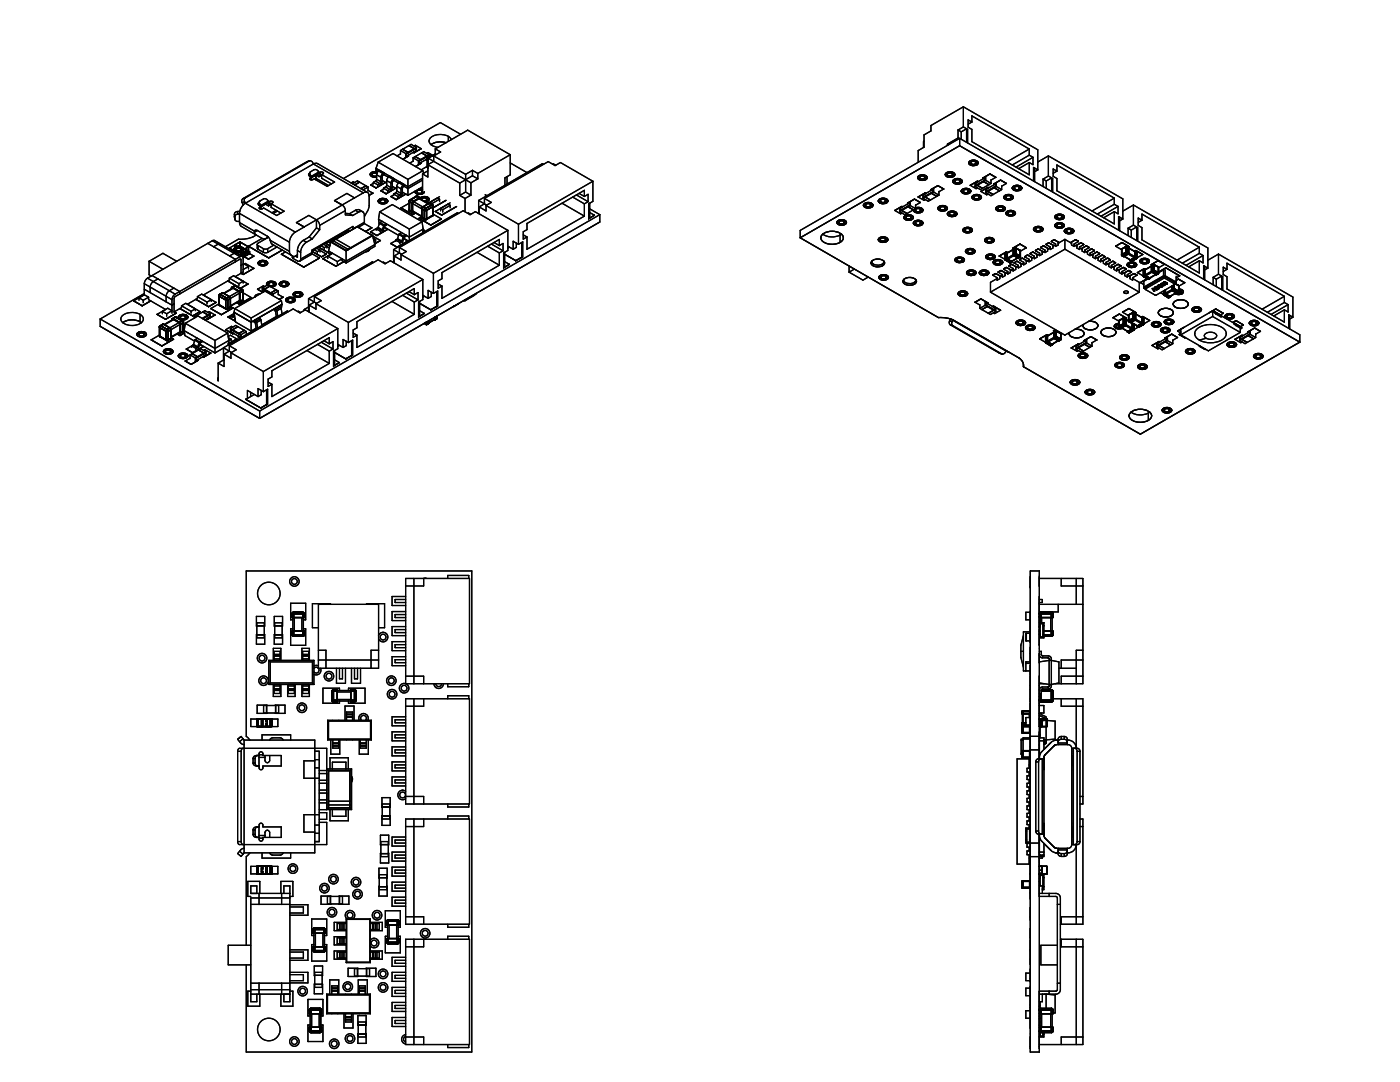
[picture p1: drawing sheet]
<svg xmlns="http://www.w3.org/2000/svg" width="279mm" height="216mm" viewBox="0 0 279 216" stroke-linecap="round" stroke-linejoin="round" font-family="sans-serif">
<g fill="none" stroke="#000" stroke-width=".25">
<path d="M48.5 39.6l-.2 .2v.6M49 39.5l-.2 .2v.6M49 39.5l-.5 .1M61.2 32.3l-12.7 7.3M61.6 34.7l.2 .5M61.6 34.7h.1M61.7 32.1l-12.7 7.4M61.7 32.1l-.5 .2M61.8 32.1l-.6 .2M61.8 32.1a.69 .69 0 0 1 .7 .6M61.8 32.1h-.1M61.8 35.2l.4 .2v.5"/>
<path d="M61.9 34.4l.1 .5M61.9 34.4l-.3 .3M61.9 35.5v.3M62 34.9l.1 .3M62 34.9l-.2 .3M62.1 35.2v.1M62.5 32.7l.9-.1 9.9 5.8M62.5 32.7l-13.5 7.9M62.5 32.7l10 5.8M62.8 35.1l.3 .3M63.1 35.6l-.1 .3M63.1 35.6l2.5 1.4"/>
<path d="M63.4 34.7l-1.2 .7M63.4 34.7l-1.5 .8M63.5 34.5h.2M63.6 34.3a.78 .78 0 0 0-.9-.4l-.8 .5M63.6 34.3l-.2 .4M63.6 34.3l-1.5 .9M63.7 35.3l-.6-.4v.7M63.7 34.5v.8M63.9 34.4h.6v.2l-.3 .2M63.9 35.1l-.2 .2M63.9 34.4l-.2 .1M63.9 34.4v.7"/>
<path d="M64.2 35l-.3 .1M64.2 34.8l2.6 1.5-1.5 .9-2.6-1.5-.5 .2-.3-.1v-.3M64.2 34.8v.8l1.9 1.1M70.3 36.7l1-.6 2.2 1.2M70.8 39.5l-1.6-.9-2.4 1.4M70.8 36.4l-.3-.1-.4 .2M71.8 36.3l-1 .6M72.5 38.5l-13.6 7.8M73 37.1l-1 .5M73.3 38.4l.4 .7v2.2l-.2 .5-.8 1.3M73.3 38.4l-.8 .1M73.5 38l.9 .5"/>
<path d="M73.5 37.3l-1 .6M73.5 37.3v.8M73.9 34.8l.4 .5h.9M73.9 34.8h.1M74 36.9h.1M74 36.9l1 .6M74.4 38.5h.1M74.4 38.5l-.7 .5M74.5 36.4l.9 .5M74.5 36.4v.3M74.5 36.6l-.5 .3M74.9 36.1l-.4 .3"/>
<path d="M74.9 36.1l.9 .5M75 33.6v.4M75 37.5h.1M75 33.6l6.4 3.7 2.9-1.7M75 34l.5 .2M75 34l.2 .6M75.1 34.3l-.8 .1-.4 .4M75.2 35.8l-.3 .3M75.2 34.9v.9M75.2 34.9l.8 .5M75.2 35.8l.8 .5M75.2 34.6l-.6-.1-.3 .3 .3 .3h.6"/>
<path d="M75.4 36.9v.3M75.5 32.4l2.9-1.8 6 3.5M75.5 32.4l-.5 1.2M75.5 32.4l5.9 3.4M75.6 34.1l-.4 .8M75.6 34.1l.8 .5M75.8 34l-.2 .1M75.8 36.6l-.4 .3M76 36.3l-.2 .3M76 35.4v.9M76 38.1h.1M76 38.1l1.1 .6"/>
<path d="M76.3 36l.9 .5M76.4 34.6l-.4 .8M76.4 34.6l.2-.1v.3l-.3 .3-.1 1.4-.3 .4M76.5 37.6l.9 .4M76.5 37.6v.3M76.5 37.7l-.5 .4M76.6 34.8l.9 .6M76.8 39.9v.5M77 36.4l-2 1.1M77 37.3l-.5 .3M77 37.3l.8 .5M77.1 38.7h.1"/>
<path d="M77.2 36.9l-.2 .4M77.2 36v.9M77.2 36l.8 .5M77.2 36.9l.8 .5M77.4 38v.4M77.6 35.3l-.4 .7M77.6 35.3l.8 .5M77.8 35.2l-.2 .1M77.8 37.8l-.4 .2M78 37.4l-.2 .4M78 36.5v.9M78 39.2h.1"/>
<path d="M78 39.2l1.1 .6M78.3 37.2l.9 .5M78.4 35.8l-.4 .7M78.4 35.8l.3-.1v.3l-.4 .3-.1 1.3-.3 .5M78.5 38.7v.3M78.5 38.7l.9 .5M78.5 38.9l-.5 .3M78.6 36l.9 .5M79 37.6l-1.9 1.1M79 38.5l-.5 .2M79 38.5l.8 .5M79.1 39.8h.1"/>
<path d="M79.2 38.1l-.2 .4M79.2 37.2v.9M79.2 37.2l.8 .5M79.2 38.1l.8 .5M79.4 39.2v.3M79.6 36.5l-.4 .7M79.6 36.5l.9 .5M79.8 36.3l-.2 .2M79.8 39l-.4 .2M79.9 30l1.1 .6M79.9 30v.8M79.9 30.7l-.7 .4"/>
<path d="M80 38.6l-.2 .4M80 37.7v.9M80.3 38.3l1.1 .7M80.4 29.8l1 .6v.1M80.5 37l-.5 .7M80.5 37l.2-.2v.3l-.4 .4v1.3l-.4 .4M81 38.7l-1.9 1.1M81 30.6v.8l.5-.5M81.1 30.7l1.9-1.1v.5l-1.9 1.1zM81.4 35.8v3.2M81.5 31.1h.1M81.5 31.1l-1.1 .7"/>
<path d="M81.6 29.1l1.1 .6v.1M81.6 29.1l.4-.3 1.1 .6M81.6 29.1l-1.7 .9M81.8 39.9l-.2 .2M81.8 39.9h.1M81.9 39.9l-.2 .4M81.9 39.9h-.1l-.2 .2 .1 .2M81.9 39.9l.6 .3M82.4 31.5l1.1 .6M82.4 31.5v.7M82.4 32.2l-.6 .4M82.5 30.4l.1 .1"/>
<path d="M82.6 30.3v.2M82.6 29.1l.3-.1 1.2 .7M82.6 30.4l.1 .1M82.7 30.5h.1M82.8 38.2a1.1 1.1 0 0 0 1.9 0M82.8 38.2h.1M82.9 31.2l1 .7v.1M83.1 39.1h.3M83.1 39.1l.1 .1M83.1 39.1l-1.3 .8M83.1 29.4l-2.1 1.2M83.1 29.4v.8l-.5 .3"/>
<path d="M83.2 39.2l.2 .1M83.2 39.2l-.2 .1M83.2 39.2l.5 .3M83.2 39.2l-1.3 .7M83.2 38.1l.5-.2 .6 .2a.54 .54 0 0 1-.6 .5 .54 .54 0 0 1-.5-.5zM83.4 39.1l-.2 .1M83.4 39.1l.5 .3M83.5 32.1v.7l.5-.4M83.6 37.7l.7 .1M83.6 39.6l1.9 1M83.6 39.6l-1 .7M83.6 39.6l1.8 1.1"/>
<path d="M83.7 39.5l.3 .1M83.7 39.5l-1.2 .7M83.9 39.4l-.2 .1M83.9 39.4l.1 .2M83.9 39.5a1.18 1.18 0 0 1 1.8 .3M84 39.6v.1M84 32.6h.1M84 32.6l-1.1 .6M84.1 29.7l-1.4 .8M84.1 29.7h.1M84.1 30.5l1.1 .6v.1M84.2 38v.5"/>
<path d="M84.3 35.9l-2.9 1.7-.8-.4M84.3 37.3l-2.9 1.7M84.3 34.7v3.6M84.4 34.1l.2 .5M84.4 34.1l-3 1.7M85 31.9h.1M85.1 31.8v.1M85.1 39.5l.1 .4-.6 .2M85.1 39.5a.57 .57 0 0 0-1 .3M85.1 39.5v.5M85.2 30.6l.2-.2 1 .6M85.2 31.9h.1"/>
<path d="M85.2 33.3l.2 .2-.1-.1M85.2 31.6l.1 .1M85.2 33.3l.1 .1M85.2 31.8l-.1 .1M85.2 33.2l-1.1 .7M85.2 31.6v1.7M85.3 33.2v.2M85.3 31.7l.2 .1M85.3 31.7v1.7M85.3 33.4h.1M85.4 34.1l-1.1 .6M85.4 32.9v2.4l-1.1-.6"/>
<path d="M85.4 32.9l6.4 3.6M85.4 31.3l-.2 .3M85.4 31.3h.1M85.5 31.6v1.2M85.5 31.6l8.5 4.9M85.5 31.2v-.1l-1.9 1.1v.4l1.6-.9M85.5 31.3h-.1l-.2 .3 .1 .1M85.5 31.3l-.2 .4M85.5 31.3l.2 .1M85.6 30.9l-1-.6-2.2 1.2M85.6 30.9l-2.1 1.2M85.6 30.9v.3"/>
<path d="M85.7 39.8a.71 .71 0 0 1-.8 .5M85.7 39.8h.1M86.1 31l-.7 .3M86.1 31l-.2 .1M86.1 31l-.6 .3M86.1 31l.2 .1M86.6 31.1v1.1l-1.2 .7M86.6 31.1l6.3 3.7M86.9 30.8l-1.4 .8M86.9 29.7l6.4-3.7 8.5 4.9M86.9 29.7l1 .6-1.3 .8M86.9 29.7v1.1"/>
<path d="M86.9 30.8l.1 .1M86.9 30.7l-.7 .4M87.3 39.5l.4 .2M87.7 39.7v.5M87.7 39.2l-2.3 1.4M87.7 39.7l-1.5 .9M89 40l-2.5 1.4M89 28.5a3.4 3.4 0 0 0-3 .4M89.5 27.2a3.1 3.1 0 0 0-3.8 .6 1.16 1.16 0 0 0 1.1 1.5l.6 .1M89.5 27.2l.6 .7M89.5 27.2v1M91.8 39l1 .6"/>
<path d="M91.8 36.5v2.5M91.9 26.8l-4-2.3-19.4 11.1M92.8 39.6v2.7M92.9 34.8v3.5M92.9 38.3l1.1 .6M92.9 38.3l-1.1 .7M94 38.9l-1.2 .7M94 36.5v2.4M94.3 34l1.1 .6M94.3 34l-1.4 .8M94.3 35.1l1.1 .6M94.3 34v1.1"/>
<path d="M94.3 35.1l-2.5 1.4M95.4 35.7l-1.4 .8M95.4 34.6v1.1M96.7 39.6v1.1l-1.1 .6M96.7 39.6l1.4 .8-1.1 .6M96.8 38.9l.4 .2M101.2 35.3v1.4M101.8 30.9v4l-1 .6v1.5M101.8 30.9l-6.4 3.7M101.8 32.5l3.4 1.9M108.5 32.8l-.3-.1-12.7 7.3M110.3 32.8l.2-.1 .4 .3"/>
<path d="M114.3 39.3l2.3 1.4M115 38.9l2.4 1.3M115.6 38.6l1 .6M116.6 39.2v-1.2l-11.4 6.6v1.2l-.8 .4v1.5l.8-.4M116.6 39.2l.8-.4v1.4M118.3 36.2l-14.8 8.5M118.3 36.2v4l-.8 .5v3.1M118.3 36.2l-6.5-3.8-1 .6-1.4-.8-12.7 7.4M176.7 39.9v.4M182.5 39.7l1.2 .7M182.5 39.7h.1M182.5 39.7l-1.4 .8"/>
<path d="M183.1 35.4a1.09 1.09 0 0 0 1.9 0M183.1 35.4a1.1 1.1 0 0 1 1.9 0M183.1 35.4h.1M183.2 39.3h.1M183.2 39.3l1.2 .7 .3-.2M183.5 35.4l.4 .4 .6-.1M183.5 35.4a.66 .66 0 0 1 1.2 0M183.5 35.4a.66 .66 0 0 0 1.2 0M184.3 38.9l1.9-1.1v.5l-1.9 1.1zM184.4 28.1l-.1 .1v1.2M184.5 35.2v.5M184.6 38.5h.1"/>
<path d="M184.6 39.2v.1l1.1 .6M184.6 38.5l-1.4 .8M184.7 35.4l-.2 .3M184.7 38.5l-.5 .3v.7M184.7 38.5l.1 .1M184.7 38.5v.1M185 35.4h.1M185.8 38l.5-.4v.7M185.8 37.8h.1M185.8 37.8v.1M185.9 38.4v.2l1.1 .6M186.3 38.3l-2.1 1.2"/>
<path d="M186.3 38.3l1.1 .6M187.2 37l-1.4 .8M187.2 37h.1M187.2 37l1.1 .7M187.4 38.9l-2.1 1.3-1.1-.7M187.4 38.2v.7M188.3 37.7l-.9 .6M188.3 37.7h.1M188.7 34.8a1.09 1.09 0 0 0 1.9 0M188.7 34.8a1.1 1.1 0 0 1 1.9 0M188.7 34.8h.1M189 34.8l.4 .3h.6"/>
<path d="M189 34.8a.66 .66 0 0 1 1.2 0M189 34.8a.66 .66 0 0 0 1.2 0M189.1 28.8v.2M189.1 28.8l.2 .1M190 34.6v.5M190.1 36.2a1.09 1.09 0 0 0 1.9 0M190.1 36.2a1.1 1.1 0 0 1 1.9 0M190.1 36.2h.1M190.2 34.8l-.2 .3M190.5 36.2l.4 .3 .6-.1M190.5 36.2a.66 .66 0 0 1 1.2 0M190.5 36.2a.66 .66 0 0 0 1.2 0"/>
<path d="M190.6 34.8h.1M191.2 25.9l.6 .4M191.2 25.9v1.6M191.2 27.5l-2.1 1.3M191.2 27.5l.2 .2M191.5 35.9v.5M191.5 27.6l67.9 39.2v1.5M191.5 27.6v1.5M191.5 29.1l67.9 39.2M191.5 27.6l-31.8 18.4v1.4M191.5 29.1l-31.8 18.3M191.7 36.2l-.2 .2"/>
<path d="M191.8 26.3l1.1-.6v2.7M191.8 26.3v1.5M191.8 38.1a1.09 1.09 0 0 0 1.9 0M191.8 38.1a1.1 1.1 0 0 1 1.9 0M191.8 38.1h.1M192 36.2h.1M192.2 38.1l.4 .3h.6M192.2 38.1a.66 .66 0 0 1 1.2 0M192.2 38.1a.66 .66 0 0 0 1.2 0M192.3 21.3l-6.5 3.7v1.1l-1.4 .8v2.5l-1.2 .6v2.4M192.3 21.3l14.8 8.6v4M192.3 25.3l.8 .5v2.7"/>
<path d="M192.3 21.3v4M192.3 25.3l-1.1 .6M193.2 37.9v.5M193.3 32.5a1.09 1.09 0 0 0 1.9 0M193.3 32.5a1.1 1.1 0 0 1 1.9 0M193.3 32.5h.1M193.4 38.1l-.2 .3M193.6 37l1.2 .6 .3-.1M193.6 37h.1M193.7 32.5l.4 .3 .6-.1M193.7 32.5a.66 .66 0 0 1 1.2 0M193.7 32.5a.66 .66 0 0 0 1.2 0"/>
<path d="M193.7 38.1h.1M194 24.3l-.8-.4v1.5l.8 .4v2.5l11.4 6.6v-2.5M194 24.3v-1.2l11.4 6.6M194 24.3l-.8 .5M194 39.4a1.09 1.09 0 0 0 1.9 0M194 39.4a1.1 1.1 0 0 1 1.9 0M194 39.4h.1M194.3 39.4l.4 .3 .6-.1M194.3 39.4a.66 .66 0 0 1 1.2 0M194.3 39.4a.66 .66 0 0 0 1.2 0M194.6 37.2l1.1 .6 .4-.2M194.7 32.3v.4"/>
<path d="M194.7 36.5l1.9-1.1v.5l-1.9 1.1zM194.9 32.5l-.2 .2M195 36.9v.1l1.1 .6M195 36.2h.1M195 36.2l-1.4 .8M195.1 36.2h.1M195.1 36.2v.1M195.1 36.2l-.5 .3v.7M195.2 32.5h.1M195.3 39.1v.5M195.5 39.4l-.2 .2M195.8 38.2h.1"/>
<path d="M195.8 38.2l1.1 .7 .3-.2M195.9 39.4h.1M196.2 35.7l.5-.4v.7M196.2 35.5h.1M196.3 36.1v.1l1.1 .7M196.7 36l1.1 .6M196.7 36l-2.1 1.2M196.8 37.8l1.9-1.1v.5l-1.9 1.1zM197.1 37.4h.1M197.1 38.1v.1l1.1 .6M197.1 37.4l-1.3 .8M197.2 37.4l-.5 .3v.7"/>
<path d="M197.2 37.4l.2 .1M197.2 37.4v.1M197.6 34.7l1.1 .7M197.6 34.7h.1M197.6 34.7l-1.4 .8M197.8 36.6l-1.7 1M197.8 35.9v.7M198.3 36.7h.1M198.3 36.9l.5-.4v.7M198.3 36.7l.1 .1M198.4 37.3v.2l1.1 .6M198.7 35.4h.1"/>
<path d="M198.7 35.4l-.9 .5M198.8 37.2l-2.1 1.2M198.8 37.2l1.1 .6M199.7 35.9h.1M199.7 35.9l-1.4 .8M199.7 35.9l1.2 .7M199.9 37.8l-2.1 1.3-1.1-.7M199.9 37.1v.7M200.3 39.4a1.09 1.09 0 0 0 1.9 0M200.3 39.4a1.1 1.1 0 0 1 1.9 0M200.3 39.4h.1M200.7 39.4l.4 .3 .6-.1"/>
<path d="M200.7 39.4a.66 .66 0 0 1 1.2 0M200.7 39.4a.66 .66 0 0 0 1.2 0M200.9 36.6l-1 .6M200.9 36.6h.1M201.7 39.1v.5M201.9 39.4l-.2 .2M202 37.5a1.09 1.09 0 0 0 1.9 0M202 37.5a1.1 1.1 0 0 1 1.9 0M202 37.5h.1M202.2 39.4h.1M202.4 37.5l.4 .3h.6M202.4 37.5a.66 .66 0 0 1 1.1 0"/>
<path d="M202.4 37.5a.66 .66 0 0 0 1.1 0M203.4 37.3v.5M203.5 37.5l-.1 .3M203.9 37.5h.1M205.4 31l-3.4 1.9M205.4 29.7v1.3M205.4 29.7l-4.4 2.6M205.4 32.4l-2.1 1.3M205.4 31l.8 .4M206.2 31.4l-3.4 2M206.2 31.4v1.5l-.8-.5M206.5 33.5v2.7"/>
<path d="M207.1 33.9l-.8-.5v2.7M207.1 33.9l-.6 .4M208.2 35.7l.6 .4M208.2 35.7v1.5M208.8 36.1l1.1-.6v2.7M208.8 36.1v1.5M209.2 35.1l.9 .5v2.7M209.2 31.1l-2.1 1.2M209.2 31.1l14.9 8.6v4M209.2 31.1v4M209.2 35.1l-1 .6M210.9 34.1l-.7-.4v1.5l.7 .4v2.5l11.5 6.6v-2.5"/>
<path d="M210.9 34.1v-1.2l11.5 6.6M210.9 34.1l-.7 .5M222.4 39.5v1.3M222.4 39.5l-4.5 2.6M27.7 59.9v-.5l.9 .5M28.6 59.9v.5M28.8 56.6v2.2M28.8 58.8l-2.1 1.2M28.8 58.8l.9 .5M28.8 58.6l-8.8 5.1M28.8 57.7l5.5 3.2 .4-.3M28.8 56.6l1.2 .7"/>
<path d="M29.4 55.5a1.41 1.41 0 0 0-.6 1.1M29.4 55.5l5.6 3.2M29.7 59.3v.5l3.3 2M29.7 59.3l-1.1 .6M29.8 52.1l2.7 1.6M29.8 52.1v2.7l.4 .3M29.8 52.1l2.7-1.6 2.8 1.6M30 57.3l4.3 2.5M30 57.3v1.1M30.4 55l-1 .5M30.4 55l5.5 3.2v.5M31.5 55.7a1.98 1.98 0 0 0-1.5 1.6"/>
<path d="M34.3 59.8v2.7M34.7 57.5a2.13 2.13 0 0 0-1.5 2.7M35 58.7a1.41 1.41 0 0 0-.7 1.1M39.1 59.7l2.5 1.5M39.4 59.2v.3l-2 1.2M39.4 59.2l.9-.5 2.8 1.6M39.4 59.2l1.9 1.1M41.5 48.6l5.5 3.1M42.4 48h.4l5.5 3.2M42.4 48l-12 7M42.4 48l5.5 3.2M43.7 59l.1 .1"/>
<path d="M43.7 59v1.7M43.8 59.1l1.2 .8M43.8 59.1v1.7M43.8 58.7l-.1 .3M43.8 58.7l.2 .1M44 58.8l-.2-.1-.1 .3 .1 .1M44 58.8l-.2 .3M44 58.8l1.2 .7M44 48.7l-.3-.1-1.1 .6M44.5 58.4l1.5 1v1.9M44.5 58.4l-.7 .3M44.5 58.4l-.2 .2"/>
<path d="M44.5 58.4l-.5 .4M45 59.9h.5M45 59.9v1.7M45.2 59.5l.3 .4M45.2 59.5l-.2 .4M45.5 59.9v1.7M45.5 56.1l2.9 1.7M45.8 55.5v.4l-5.2 3M45.8 55.5l.8-.5 2.9 1.7M45.8 49.5h.1M45.8 55.5l1.9 1.1M45.8 49.5l1.7 1 .3-.2-.2-.2"/>
<path d="M46.2 57.5v.1M46.3 57.3h.1M46.3 57.3l-.1 .2M46.4 57.3l-.2 .2M46.4 57.3l1.3 .8M46.5 57.5l-1.9 1M46.5 57.5l-1.8 1.1M46.5 57.5l1.1 .6M46.6 49.6l2.1 1.3M46.8 43.2v.1M46.8 42.7v.5M46.8 43.2l.1 .6"/>
<path d="M46.8 42.7l.1 .5M46.8 57h.3h-.2M46.8 57h.1M46.8 57l-.5 .3M46.9 43.2v.6M46.9 43.8a.69 .69 0 0 0 .9 .4M46.9 57l-.2 .2M46.9 57l.3 .2M46.9 57l-.5 .3M46.9 57l1.3 .8M47 51.7l-12 7M47 51.7v.5"/>
<path d="M47.2 50.5h-.3l-1.1 .6M47.3 50.4h.1M47.4 42.2l-.5 .3-.1 .2M47.4 42.2l.1 .5M47.5 42.7l-.6 .3v.2M47.6 58.1l.2 .4M47.6 58.1l-2.4 1.4M47.7 58.1l.2 .3M47.7 49v.4l-1.1 .6v-.4M47.7 56.6v.4M47.7 49l2.1 1.2M47.7 49l-1.1 .6"/>
<path d="M47.8 60l-1.8 1.1 .5 .3M47.8 58.5l-2.3 1.4M47.8 58.5v1.5M47.8 60l-1.8 1M47.8 44.4l.3 .8 4.3 2.4 .8-.1M47.8 42.6v1.8M47.8 42.7h-.3M47.8 42.6l10 5.7M47.8 44.4l3 1.7M47.8 42.2h-.4M47.9 48.3v.8l-1.1 .6v-.8l1.7 1v.8l1.1-.6v-.8M47.9 51.2l-.9 .5"/>
<path d="M47.9 58.4v1.8M47.9 48.3l-2.1 1.2M47.9 48.3l1.7 1M48 57.5h.1M48.1 50.9h.1M48.2 57.8l.2 .3M48.2 57.8h.2l.1 .2-.1 .1M48.2 57.8l-.5 .3M48.3 40.4l.3 .5M48.3 49.7l-1 .7M48.3 49.7h.1M48.3 51.2l.2 .4v2.7l-1.6 .9"/>
<path d="M48.3 51.2h-.4M48.4 57.8l.1 .2M48.4 57.8h-.2M48.4 60l-.6 .3M48.4 59.9l-.2 .1M48.4 59.6v.3M48.4 59.9v.1M48.4 58.1l-.5 .3M48.4 59.9l-.5 .3M48.4 58.1v1.8M48.5 59.7l-.1 .3M48.5 58l-.1 .1"/>
<path d="M48.5 59.7l-.1 .2M48.5 58.4l1.6 1M48.5 58v1.7M48.5 54.8l-.4-.3v-2.7l-.2-.1-12.9 7.5-.3 .3v2.7M48.5 52.8l.5-.2 1.7 .9M48.5 54.8h.1M48.5 56.5v-.4l-.8 .5M48.5 52.7l-.4 .2M48.7 52.7l.9 .5M48.8 40.3l.2 .3M48.8 40.3l-.5 .1M49 40.6a2.57 2.57 0 0 0-1.2 2"/>
<path d="M49 40.6l9.9 5.7M49.2 50.2l-1.1 .7M49.4 50.3h.1M49.5 50.4h.1M49.5 56.7l-1.5 .8M49.5 56.7h.1M49.6 53.2l-1.1 .6M49.6 49.1h.1M49.6 51.7h.1M49.6 53.2v.5M49.6 49.1l4 2.4M49.6 49.3l-1.4 .8-.3-.1"/>
<path d="M49.7 50.5h.1M49.8 50.2v.4l-1.1 .6v-.3M49.8 50.2l-1.1 .7M50.1 59.4l-2.3 1.3M50.1 59.4h.1M50.7 53.5l-2.2 1.3M50.7 51.1h.1M50.7 53.5h.1M50.7 51.1l-1.7-1-1.1 .6 1.7 1M50.7 51.1l-1.1 .6M50.8 46.4l.3 .5M50.8 46.1v.3"/>
<path d="M50.9 59.2h.1M51.1 46.9l-1.5 .7-2 .1-2.6 1.5M51.3 48.8l.2 .2M51.3 48.8v.7l.2 .2M51.4 46l-.3-.1-.3 .2M51.4 46l2.1 1.3 .4 .6M51.4 46l-.6 .4M51.4 57.7h.1M51.4 57.7l1.1 .6M51.5 52.5a1.09 1.09 0 0 1 1.9 0M51.5 52.5a1.1 1.1 0 0 0 1.9 0M51.5 52.5h.1"/>
<path d="M51.5 49l1.1 .6M51.5 49.7l1.1 .7M51.5 49v.7M51.5 40.6l.2 .4M51.6 40.5l-.1 .1M51.7 41l.4 .2M51.8 40.2l.1 .6M51.8 40.2l-.3 .4M51.8 58.7l-.7 .2-.2 .3M51.8 41.4v.3M51.9 40.8l.2 .2M51.9 40.8l-.2 .2"/>
<path d="M51.9 52.4l.6-.2 .5 .2a.54 .54 0 0 1-.5 .4 .54 .54 0 0 1-.6-.4zM52.1 41l-.1 .1M52.1 41.2l-.3 .2M52.1 41.2v.5M52.3 47.6l-2.7 1.5M52.3 57.5l1.1-.6 2.1 1.2M52.3 57.5l2.2 1.2M52.3 57.5v.7l.2 .1M52.6 49.6h.8M52.6 50.4h.8M52.6 49.6v.8M52.6 58.2l-.1-.1v-.5l1.9 1.2v.1"/>
<path d="M52.8 57.2l-.2-.2-1.2 .7M52.9 52.3v.4M53 40.7l.6 .4M53.2 56.7a1.09 1.09 0 0 1 1.9 0M53.2 56.7l.1 .2M53.2 56.7h.1M53.3 40.5l-.1 .1M53.3 40.5l-1.2 .8M53.4 52.5h.1M53.4 49.6v.8M53.5 40.3h.1M53.6 40.1a.78 .78 0 0 0-1-.4l-.8 .5"/>
<path d="M53.6 40.1l-.3 .4M53.6 40.1l-1.5 .9M53.6 40.3v.8M53.6 47.3l-2.1 1.2-.2 .3M53.6 51.5h.1M53.6 56.5l.6-.2 .5 .2a.54 .54 0 0 1-.5 .5 .54 .54 0 0 1-.6-.5zM53.8 57.1l-1 .6v.1M53.8 40.2h.6l.1 .2-.4 .2M53.8 40.9l-.2 .2M53.8 40.2l-.2 .1M53.8 40.2v.7M53.9 47.9l.4 .8 4.4 2.5 .7-.4"/>
<path d="M53.9 47.9l3.9 2.3M54.1 40.9h-.3M54.1 40.6l2.6 1.5-1.5 .9-2.6-1.5-.4 .2-.4-.1v-.2M54.1 40.6v.8l2 1.1M54.5 58.7v.3M54.6 56.4v.5M54.6 48.9l-1.2 .7M55.1 56.7l-.3 .4-.8 .1M55.1 56.7h.1M55.1 57.8l-1.1 .6v.2M55.1 42l-.8 .5M55.3 49.3l-1.9 1.1"/>
<path d="M55.4 42.1l-.9 .5M55.5 58.1l-1 .6M55.5 58.1v.7M55.5 58.8l1 .5M55.7 56.7a1.09 1.09 0 0 1 2 0M55.7 56.7a1.1 1.1 0 0 0 2 0M55.7 56.7h.1M56.2 60l-6.1 3.5M56.2 60l.1 .7M56.2 60l-3.3-1.9-6.1 3.5M56.2 50.7h.1M56.2 50.7l4.4 2.6"/>
<path d="M56.2 56.5l.5-.2 .5 .2a.54 .54 0 0 1-.5 .5 .54 .54 0 0 1-.5-.5zM56.3 49.9l-2.7 1.6M56.5 59.3l-.8 .4M56.5 59.3h.1M57 50.3l-.8 .4M57 59.9a1.09 1.09 0 0 1 1.9 0M57 59.9a1.1 1.1 0 0 0 1.9 0M57 59.9h.1M57.1 56.4v.5M57.7 56.7h.1M57.8 50.2l.3 .7M57.8 48.3v1.9"/>
<path d="M58.3 51l.2 .6M58.4 59.6l.1 .3a.66 .66 0 0 1-1.1 0M58.4 59.6l-.6-.1-.4 .4M58.4 59.6v.5M58.5 58.8a1.09 1.09 0 0 1 1.9 0M58.5 58.8a1.1 1.1 0 0 0 1.9 0M58.5 58.8h.1M58.5 51.6l1 .5h.3M58.5 51.2v.4M58.9 59.9h.1M58.9 58.6l.6-.2 .5 .2a.54 .54 0 0 1-.5 .5 .54 .54 0 0 1-.6-.5zM58.9 46.3a2.57 2.57 0 0 0-1.1 2"/>
<path d="M59.2 44.4l1.5 .9M59.2 44.4h.1M59.4 50v1.3l-.5-.2M59.4 50l.6 .4M59.9 58.5v.5M60 51.7l-.2 .4M60 50.4v1.3M60.4 58.8h.1M60.5 48a2.57 2.57 0 0 0-1.1 2M60.5 48l.7 .3M60.6 53.3h.1M60.7 45.3h.1"/>
<path d="M61.2 48.3a2.57 2.57 0 0 0-1.2 2.1M61.6 59.6l1.6 .9M61.6 59.6v2.4M61.7 47.3l-1.2 .7M61.7 47.3l.6 .4M62.2 50.6l1.6 .9M62.3 50.4l-.2 .4-2.3 1.3M62.3 50.2l1.9 1M62.3 50.4l-2.3 1.3M62.3 47.7l-1.1 .6M62.7 49.8l.6 .4M62.7 59.2l1.4 .8-1 .6"/>
<path d="M62.7 59.2v1.1l-1 .6M63.2 43.9a1.41 1.41 0 0 1 .6 1.1M63.2 43.9l-1.6-.9-2.4 1.4M63.2 43.9v1.6M63.2 45.5l-1.5 1.8M63.2 45.5l.6 .3M63.2 49.5l.7 .4M63.3 50.2v.4M63.6 49.3l2.5 1.4M63.8 51.5l-3.2 1.8M63.8 51.5h.1M63.8 45v.8"/>
<path d="M63.8 45.8l-1.5 1.9M63.9 49.9l-.6 .3M63.9 49.9v.4M63.9 50l1.2 .7M64.1 49.1l.6 .3M64.2 51.2h.1M64.4 51.6h.1M64.4 51.6l2.6 1.5M64.6 48.7l.6 .4M64.7 49.4v.4M65 48.5l.8 .5M65.1 50.7l-.9 .5"/>
<path d="M65.1 50.7h.1M65.2 49.1l-.5 .3M65.2 49.1v.4M65.2 49.2l.5 .3M65.4 51.1l1.9 1.1M65.4 51.1v.5M65.5 48.3l.5 .2M65.6 50.1v.4M65.6 50.4v.1M66 47.9l.3 .2M66 48.3l-.4 1.8M66 50.7l-1.6 .9"/>
<path d="M66 48.3h.1M66 48.3l3.1 1.7M66.4 47.7l.3 .2M66.4 50.5l-1 .6M66.5 48l3 1.8M66.5 48l-.1 .1M66.8 40l1.5 .9M66.8 40h.1M66.8 47.5l.3 .1M67 47.7l3 1.8M67 53.1h.1M67.3 52.2l1-.6v.4l.8 .5"/>
<path d="M67.3 52.2v.5M67.4 47.2l.3 .1M67.7 46.9l.3 .2M68.2 46.7l.3 .1M68.3 40.9a1.41 1.41 0 0 1 .6 1.1M68.3 40.9h.1M68.6 52.2l-1.6 .9M68.7 46.4l.3 .1M68.9 42l-5.1 3M68.9 42.6h.9M68.9 42v.9l1.5 .1M69.1 50v2.5"/>
<path d="M69.1 46.1l.3 .2M69.5 45.9l.4 .2M69.5 45.7v.2l-7.2 4.2M69.8 42.6l.6 .4M70.4 45.7h.1M70.4 45.7v-.5l-8.1 4.7v.5M70.9 42l.6-.2 .9 .5M70.9 42l.7 .3M70.9 42l-1.1 .6M71.3 45.2v.1M71.3 45.2l-5.3 3.1M71.3 45.2l3 1.8"/>
<path d="M71.6 42.3l-1.2 .7M72.4 42.3l.3 .4v1.7M72.4 42.3h-.8M72.7 44.6l1.5 .9M72.7 44.4l-.2 .4-1 .6M72.7 44.4l-2.3 1.3M73.8 49.8l-.3 .3-.5 .1M74 46.3l1.2 .7M74 46.3h.1M74.2 45.5l-1.2 .7M74.2 45.5h.1M74.3 47h.1"/>
<path d="M74.3 47l-5.2 3M74.4 47l.4 1.8M74.4 47l-5.3 3.1-3.1-1.8M74.4 47.1l1.5 .9M74.5 47.5l.5 .3M74.5 52.4l-.2-.2-12.7 7.4M74.8 48.8l-5.7 3.3-3.5-2M74.8 48.8v.4l-5.7 3.3M75 47.8l-.4 .2M75 47.8v.5M75.1 45.7v.2M75.1 45.7l.8 .5"/>
<path d="M75.2 47h.1M75.4 45.5l-.3 .2M75.4 45.5l.8 .5M75.5 45.4l-1.5 .9M75.5 45.4l-.1 .1M75.5 45.4l.8 .5M75.5 40.1a1.09 1.09 0 0 1 1.9 0M75.5 40.1a1.1 1.1 0 0 0 1.9 0M75.5 40.1h.1M75.5 43.8l6.2 3.5 2.8-1.6M75.5 43.8l.2 .9M75.7 44.6l-.2 .8"/>
<path d="M75.7 44.6l.9 .4M75.8 42.3l2.5-1.5 5.9 3.4M75.8 42.3l-.3 1.5M75.8 42.3l5.9 3.4M75.8 44.4l-.1 .2M75.8 44.4l.9 .5M75.9 40l.5-.2 .6 .2a.54 .54 0 0 1-.6 .5 .54 .54 0 0 1-.5-.5zM75.9 48h.1M75.9 48l-1.1 .7M75.9 46.2v.2M76.2 46l-.3 .2M76.3 44.2l-.5 .2"/>
<path d="M76.3 45.9l-.1 .1M76.4 52.4l.1-.1 .5 .3M76.6 45l-.3 .9M76.7 45.4l.6 .4M76.7 44.9l-.1 .1M76.7 44.9l.4-.2v.2l-.3 .2-.4 1.1M76.7 45.3l2.8 1.7M77.3 45.8l-2.1 1.2M77.3 45.8h.1M77.4 40.1h.1M78 48.6h.1M78 48.6l1.3 .7"/>
<path d="M78.5 49.8v2.4M78.5 49.8l1.7 .9M78.5 52.2l-.1 .1M78.5 52.2l.2 .1M78.7 51.1v1.4M79 48l-1 .6M79 47.9v.3M79 47.9l.8 .5M79.2 47.8l-.2 .1M79.2 47.8l.9 .4M79.3 49.3h.1M79.3 47.6l-.1 .2"/>
<path d="M79.3 47.6l.9 .5M79.6 46.8l-.3 .8M79.6 46.8l.9 .5M79.7 46.7l-.1 .1M79.7 46.7l.9 .4M79.7 49.4v1.1l-1 .6M79.7 49.4l1.4 .8-1.1 .6M79.8 48.4v.3M80 50.8v1.1l-1.3-.8M80 50.8l6.5 3.7M80 41.5h.1M80 41.5l2.4 1.3"/>
<path d="M80.1 48.2l-.3 .2M80.1 46.4l-.4 .3M80.2 48.1l-.1 .1M80.4 58.9l2.3 1.4M80.5 47.3l-.3 .8M80.6 47.6l.8 .5M80.6 47.1l.4-.2v.3l-.4 .2-.4 1M80.6 47.1l-.1 .2M80.6 47.6l.9 .5M81.1 58.5l2.3 1.3M81.4 48.1l-2.1 1.2M81.4 48.1h.1"/>
<path d="M81.6 58.2l1.1 .6M81.6 41.9l.2 .2M81.6 40.1l.1 .2M81.6 41.9l.1 .1M81.6 40.6l-1.6 .9M81.6 40.1v1.8M81.7 45.7v2.3M81.7 42l.2 .1M81.7 41.7v.3M81.7 42l.1 .1M81.7 40.3l.6 .3M81.7 40.3v1.7"/>
<path d="M81.7 42l.6 .3M81.8 42.1l.5 .3M82.3 42.3v.1M82.3 42.3l.2 .1h-.2M82.3 40.6v1.7M82.4 42.1l1.8 1.1-.6 .4M82.4 40.6v1.5M82.4 42.8h.1M82.4 40.6l2.3 1.4M82.4 42.1l1.8 1M82.5 40.2l-.2 .4M82.6 40.3l-.2 .3"/>
<path d="M82.6 40.3l2.3 1.3M82.7 58.8v-1.2l-11.5 6.6v1.2l-.7 .4v1.5l.7-.4M82.7 58.8l.7-.4v1.4M82.9 42.5l-.5 .3M83.4 59.8l-.7 .5M83.6 43.6h.1M83.6 43.6l2.4 1.3M84.2 43.4l.6 .4M84.2 43.4l.2 .1M84.2 43.4l.5 .3M84.2 44.2l.3 1.5M84.2 44.2l-2.5 1.5"/>
<path d="M84.4 55.8v4l-.9 .5v3.1M84.4 58.9l1 .6M84.4 55.8l-6.5-3.8-1.1 .6-1.3-.8-12.8 7.4M84.4 55.8l-14.9 8.5M84.4 45.7l.2 .3M84.5 45.7l-.2 .8M84.6 46l-.2 .4M84.6 46h.1M84.7 59.1l-.3 .2M84.7 43.7l.1 .1h.3v-.1M84.7 42h.4M84.7 43.7h.4"/>
<path d="M84.7 43.7l.1 .1M84.7 42v1.7M84.8 43.8h.3M84.9 41.6l-.2 .4M84.9 41.6l.2 .4M85.1 43.7v.1M85.1 42v1.7M85.7 40.6l-1.5 .9v1.9M85.7 40.6l.2 .1M85.7 40.6l.5 .3M85.8 40.5l-.1 .1M85.8 40.5l.5 .4"/>
<path d="M85.8 40.6v-.2l.4 .2M86 44.9h.1M86.1 58.3v.9l-.7 .3M86.2 40.9h.1l.2 .2-.1 .1M86.2 40.9l.2 .3M86.2 40.9l-1.3 .7M86.2 40.6v.2M86.3 40.9l.2 .2M86.3 40.9h-.1M86.3 43.1l-1.2 .7M86.4 42.7v.3M86.4 43l-.2 .1"/>
<path d="M86.4 43l-.1 .1M86.4 41.2l-1.3 .8M86.4 41.2v1.8M86.4 43l-1.3 .7M86.5 42.8l-.2 .3M86.5 41.1l-.1 .1M86.5 42.8l-.1 .2M86.5 42.8l1.6 .9M86.5 41.1v1.7M86.5 58.6l.9-.5v3.1M86.5 54.5v4.1M86.5 58.6l-1.1-.7v1.6"/>
<path d="M86.9 42.2h.1M86.9 42.2l1.2 .7M87.1 58.2v3M87.5 56.7l.7 .4M88.1 43.7l-2.1 1.2M88.1 43.7h.1M88.1 42.9h.1M88.4 41.8l-.5-.2v.5M88.4 41.8v.5M89.4 40.7l.4 .3M89.8 40.5l-2.9 1.7M89.8 41l-1.4 .8"/>
<path d="M89.8 41v.5M91.1 41.2l-3 1.7M91.5 42.6l-.2-.1-12.8 7.3M92.8 60h-.3M92.8 59.8v.2M93.4 42.6l.1-.1 .4 .3M94.7 58.9l-1.9 1.1M94.7 58.8v.1M94.7 58.8h.1M95 58.5l-2.3 1.4M95.2 50.3l4.5 2.6M95.5 40l1.6 .9"/>
<path d="M95.5 40v2.5M95.5 42.5h-.1M95.5 42.5h.1M95.6 41.3v1.4M97 41l6.5 3.7M97 41v1.1l-1.4-.8M97.3 49.1l2.4 1.4M98.1 48.7l2.3 1.3M98.6 48.4l1.1 .6M99.7 49v-1.2l-11.5 6.6v1.2l-.7 .4v1.5l.7-.4M99.7 52.9l-11.5 6.6v-2.4M99.7 49l.7-.4v1.4"/>
<path d="M99.7 50.5v2.4M100.4 50l-.7 .5M100.7 50.3v3.1M100.7 50.7l2.2 1.3M100.7 52.2l1 .5M101.4 46l-6.5-3.8-1.1 .6-1.4-.8-12.7 7.4M101.4 46v4l-.9 .5v3.1M101.4 49.1l1 .6M101.4 46l-14.9 8.5M101.7 49.3l-.3 .2M101.7 52.7l-1 .6M101.7 52.7v.1"/>
<path d="M102.9 52h.1M103 48.5v.9l-.6 .3M103.5 48.8l.8-.5v3.1M103.5 44.7v4.1M103.5 48.8l-1.1-.7v1.6M104.1 48.4v3.1M104.1 51.3l-1.1 .7M104.4 46.9l.8 .4M112.2 40.6l4.4 2.5M116.6 40.7v2.4M116.6 43.1l-11.4 6.6v-2.4M117.4 40.2l-.8 .5"/>
<path d="M117.7 40.6v3M117.7 42.4l.9 .6M117.7 41.7l2 1.1M118.6 43h.1M118.6 43l-.9 .5M119.7 42.8v1.5l-67.9 39.2M119.7 42.8l-67.9 39.2M159.7 47.4l27.6 16h1.5l1.4 .5 13.2 7.6M163.8 47.4a2.33 2.33 0 0 0 3 1.3l.9-.3M163.8 47.4a1.99 1.99 0 0 1 2.3-1.3 1.99 1.99 0 0 1 2.2 1.3M163.8 47.4a1.99 1.99 0 0 0 2.3 1.3 1.99 1.99 0 0 0 2.2-1.3M164.2 46.7a3.4 3.4 0 0 0 3.5 .2"/>
<path d="M167 44.4a1.09 1.09 0 0 0 1.9 0M167 44.4a1.1 1.1 0 0 1 1.9 0M167 44.4h.1M167.4 44.4l.4 .3 .6-.1M167.4 44.4a.66 .66 0 0 1 1.1 0M167.4 44.4a.66 .66 0 0 0 1.1 0M167.7 46.9v1.5M167.9 46.7l-.2 .2M168.3 47.4a1.13 1.13 0 0 1-.6 1M168.4 44.2v.4M168.5 44.4l-.1 .2M168.9 44.4h.1"/>
<path d="M169.5 53.1v1.2M169.5 54.3l2.7 1.6 1.1-.6M170.5 53.7l-1 .6M172.3 41a1.09 1.09 0 0 0 1.9 0M172.3 41a1.1 1.1 0 0 1 1.9 0M172.3 41h.1M172.7 41l.4 .3 .6-.1M172.7 41a.66 .66 0 0 1 1.1 0M172.7 41a.66 .66 0 0 0 1.1 0M173.7 40.7v.5M173.8 52.5a1.61 1.61 0 0 0 2.3 .5M173.8 52.5a1.56 1.56 0 0 1 2.7 0"/>
<path d="M173.8 52.5a1.56 1.56 0 0 0 2.7 0M173.8 41l-.1 .2M174 52.2a1.38 1.38 0 0 0 2.4 0M174 52.1v.1M174.2 41h.1M175.3 47.8a1.09 1.09 0 0 0 1.9 0M175.3 47.8a1.1 1.1 0 0 1 1.9 0M175.3 40.1a1.09 1.09 0 0 0 1.9 0M175.3 40.1a1.1 1.1 0 0 1 1.9 0M175.3 40.1h.1M175.3 47.8h.1M175.4 55.3a1.14 1.14 0 0 0 1.6 .4"/>
<path d="M175.4 55.3a1.1 1.1 0 0 1 1.9 0M175.4 55.3h.1M175.7 47.8l.3 .3 .7-.1M175.7 47.8a.66 .66 0 0 1 1.1 0M175.7 40.1l.3 .3 .7-.1M175.7 40.1a.66 .66 0 0 1 1.1 0M175.7 47.8a.66 .66 0 0 0 1.1 0M175.7 40.1a.66 .66 0 0 0 1.1 0M175.8 55.3l.3 .4 .7-.1M175.8 55.3a.66 .66 0 0 1 1.1 0M175.8 55.3a.66 .66 0 0 0 1.1 0M176.1 52.6v.4"/>
<path d="M176.4 52.1v.1zM176.5 52.5l-.4 .5M176.7 47.6v.4M176.8 55.1v.5M176.8 47.8l-.1 .2M176.8 40.1l-.1 .2M176.9 55.3l-.1 .3M177.2 40.1h.1M177.2 47.8h.1M177.3 55.3l-.3 .4M177.3 55.3h.1M178.6 42h.1"/>
<path d="M178.6 42l1.1 .7 .3-.2M179.6 41.6l1.9-1.1v.5l-1.9 1.1zM180 41.2h.1M180 41.9v.1l1 .6M180 41.2l-1.4 .8M180.1 41.2l.1 .1M180.1 41.2v.1M180.1 41.2l-.6 .3v.7M180.2 56.1a1.61 1.61 0 0 0 2.3 .6M180.2 56.1a1.56 1.56 0 0 1 2.7 0M180.2 56.1a1.56 1.56 0 0 0 2.7 0M180.3 55.9a1.38 1.38 0 0 0 2.4 0"/>
<path d="M180.3 55.8v.1M180.4 55.8l-.1 .1M180.4 43.4a1.09 1.09 0 0 0 1.9 0M180.4 43.4a1.1 1.1 0 0 1 1.9 0M180.4 43.4h.1M180.8 43.4l.3 .3 .6-.1M180.8 43.4a.66 .66 0 0 1 1.1 0M180.8 43.4a.66 .66 0 0 0 1.1 0M181.1 40.7l.6-.4v.7M181.1 40.5h.1M181.1 40.5l.1 .1M181.2 41.1l1.1 .8"/>
<path d="M181.7 41l-2.2 1.2M181.7 41l1 .6M181.7 43.2v.4M181.9 43.4l-.2 .2M182.3 43.4h.1M182.3 44.5a1.09 1.09 0 0 0 1.9 0M182.3 44.5a1.1 1.1 0 0 1 1.9 0M182.3 41.9a1.09 1.09 0 0 0 1.9 0M182.3 41.9h.1M182.3 44.5h.1M182.5 56.3v.4M182.7 44.5l.3 .3 .7-.1"/>
<path d="M182.7 44.5a.66 .66 0 0 1 1.1 0M182.7 41.9l.3 .3h.7M182.7 41.9a.66 .66 0 0 1 1.1 0M182.7 44.5a.66 .66 0 0 0 1.1 0M182.7 41.9a.66 .66 0 0 0 1.1 0M182.7 41.5l.8-.1a.75 .75 0 0 1 .7 .5M182.7 41.6l-2.1 1.3-1.1-.7M182.7 40.9v.7M182.7 55.8v.1M182.9 56.1l-.4 .6M183.7 41.7v.5M183.7 44.3v.4"/>
<path d="M183.7 40.4l-1 .6M183.7 40.4h.1M183.8 44.5l-.1 .2M183.8 41.9l-.1 .3M184.2 41.9h.1M184.2 44.5h.1M187.2 41.6a1.09 1.09 0 0 0 1.9 0M187.2 41.6a1.1 1.1 0 0 1 1.9 0M187.2 41.6h.1M187.6 41.6l.3 .3 .6-.1M187.6 41.6a.66 .66 0 0 1 1.1 0M187.6 41.6a.66 .66 0 0 0 1.1 0"/>
<path d="M188.5 41.3v.5M188.7 41.6l-.2 .2M189.1 41.6h.1M189.1 42.7a1.09 1.09 0 0 0 1.9 0M189.1 42.7a1.1 1.1 0 0 1 1.9 0M189.1 42.7h.1M189.5 42.7l.3 .3 .6-.1M189.5 42.7a.66 .66 0 0 1 1.1 0M189.5 42.7a.66 .66 0 0 0 1.1 0M190.4 42.4v.5M190.6 51.9a1.09 1.09 0 0 0 1.9 0M190.6 51.9a1.1 1.1 0 0 1 1.9 0"/>
<path d="M190.6 51.9h.1M190.6 42.7l-.2 .2M190.9 51.9l.4 .3 .6-.1M190.9 51.9a.66 .66 0 0 1 1.2 0M190.9 51.9a.66 .66 0 0 0 1.2 0M191 42.7h.1M191.2 58.6a1.09 1.09 0 0 0 1.9 0M191.2 58.6a1.1 1.1 0 0 1 1.9 0M191.2 58.6h.1M191.6 58.6l.3 .3 .7-.1M191.6 58.6a.66 .66 0 0 1 1.1 0M191.6 58.6a.66 .66 0 0 0 1.1 0"/>
<path d="M191.9 51.6v.5M192.1 51.9l-.2 .2M192.2 45.9a1.09 1.09 0 0 0 1.9 0M192.2 45.9a1.1 1.1 0 0 1 1.9 0M192.2 45.9h.1M192.5 51.9h.1M192.5 45.9l.4 .3h.6M192.5 45.9a.66 .66 0 0 1 1.2 0M192.5 45.9a.66 .66 0 0 0 1.2 0M192.6 58.4v.4M192.7 50.1a1.09 1.09 0 0 0 1.9 0M192.7 50.1a1.1 1.1 0 0 1 1.9 0"/>
<path d="M192.7 50.1h.1M192.7 58.6l-.1 .2M192.9 54.4a1.09 1.09 0 0 0 1.9 0M192.9 54.4a1.1 1.1 0 0 1 1.9 0M192.9 54.4h.1M193.1 50.1l.3 .3h.6M193.1 50.1a.66 .66 0 0 1 1.1 0M193.1 50.1a.66 .66 0 0 0 1.1 0M193.1 58.6h.1M193.3 54.4l.3 .3h.7M193.3 54.4a.66 .66 0 0 1 1.1 0M193.3 54.4a.66 .66 0 0 0 1.1 0"/>
<path d="M193.5 45.7v.5M193.7 45.9l-.2 .3M194 49.9v.5M194.1 45.9h.1M194.2 50.1l-.2 .3M194.3 54.2v.5M194.4 54.4l-.1 .3M194.6 50.1h.1M194.8 54.4h.1M195.4 54.4a1.09 1.09 0 0 0 2 0M195.4 54.4a1.1 1.1 0 0 1 2 0M195.4 54.4h.1"/>
<path d="M195.8 59.6l1.3 .8M195.8 59.6h.1M195.8 59.6l-1.2 .7M195.8 54.4l.4 .3h.6M195.8 54.4a.66 .66 0 0 1 1.2 0M195.8 54.4a.66 .66 0 0 0 1.2 0M196.5 47.9a1.09 1.09 0 0 0 1.9 0M196.5 47.9a1.1 1.1 0 0 1 1.9 0M196.5 47.9h.1M196.7 51.2a1.09 1.09 0 0 0 1.9 0M196.7 51.2a1.1 1.1 0 0 1 1.9 0M196.7 51.2h.1"/>
<path d="M196.8 54.2v.5M196.9 47.9a.66 .66 0 0 0 1.1 0M196.9 47.9a.66 .66 0 0 1 1.1 0M196.9 47.9l.3 .3h.7M197 54.4l-.2 .3M197.1 51.2l.4 .4 .6-.1M197.1 51.2a.66 .66 0 0 1 1.1 0M197.1 51.2a.66 .66 0 0 0 1.1 0M197.4 54.4h.1M197.7 58.3l14.8 8.6 14.9-8.6M197.9 47.7v.5M198 47.9l-.1 .3"/>
<path d="M198.1 51v.5M198.2 54.9l.8 .5M198.2 54.9h.1M198.2 52.3a1.09 1.09 0 0 0 1.9 0M198.2 52.3a1.1 1.1 0 0 1 1.9 0M198.2 52.3h.1M198.2 51.2l-.1 .3M198.4 47.9h.1M198.6 52.3l.3 .4 .7-.1M198.6 52.3a.66 .66 0 0 1 1.1 0M198.6 52.3a.66 .66 0 0 0 1.1 0M198.6 54.6h.2"/>
<path d="M198.6 54.6h.1M198.6 54.6l-.4 .3M198.6 51.2h.1M198.7 41.6a1.09 1.09 0 0 0 1.9 0M198.7 41.6a1.1 1.1 0 0 1 1.9 0M198.7 41.6h.1M198.8 54.6h.1M198.8 54.6l.9 .6M199 55.6l-1.3 .7v2M199.1 41.6l.4 .3h.6M199.1 41.6a.66 .66 0 0 1 1.2 0M199.1 41.6a.66 .66 0 0 0 1.2 0"/>
<path d="M199.2 54.3l.9 .5v.5l.5-.3v-.5M199.2 54.3h.1M199.3 54.2l-.1 .1M199.3 54.2h.1M199.4 51.1h.1M199.4 51.1l1.2 .7M199.5 55.1v.5l-.5 .3v-.5M199.6 52.1v.5M199.7 54h.2M199.7 54h.1M199.7 54l-.4 .2M199.7 52.3l-.1 .3"/>
<path d="M199.9 54l.9 .5M199.9 54h.1M200.1 55l-.6 .3M200.1 41.4v.5M200.1 52.3h.1M200.3 41.6l-.2 .3M200.3 53.7l.8 .5M200.3 53.7h.1M200.3 53.6v.1M200.3 53.6h.1M200.6 51.8l.1 .1M200.6 51.8v.1"/>
<path d="M200.6 41.6h.1M200.6 51.7l.1 .2M200.6 51.9h.1M200.6 51.7v.2M200.6 50.6v.2M200.6 51.7v.1M200.6 50.6v1.2M200.7 50.6l-.1 .1zM200.7 51.9l.8 .5M200.7 53.4h.2M200.7 53.4l-.4 .2M200.7 53.4h.1"/>
<path d="M200.7 50.6h-.1M200.7 51.9h.1M200.7 51.9l.9 .5M200.7 42.5a1.09 1.09 0 0 0 2 0M200.7 42.5a1.1 1.1 0 0 1 2 0M200.7 42.5h.1M200.8 50.3l-1.4 .8M200.8 50.3h.1M200.8 50.3l.2 .1M200.9 53.4l.9 .5M200.9 53.4h.1M201 50.4v1.3l.9 .5"/>
<path d="M201 50.4h.1M201 50.4l-.4 .2M201 50.5l.1 1.2M201.1 50.4h-.1M201.1 50.4h.1M201.1 54.3l-.5 .4M201.1 42.5l.4 .4 .6-.1M201.1 42.5a.66 .66 0 0 1 1.2 0M201.1 42.5a.66 .66 0 0 0 1.2 0M201.4 53.1l.8 .5M201.4 53.1h.1M201.4 53v.1"/>
<path d="M201.4 53h.1M201.5 52.3l.1 .1M201.5 52.4h.2M201.6 52.4h.1M201.6 52.4h-.1M201.6 53.8v.6l-.5 .3v-.5M201.7 52.3l-.1 .1M201.8 52.8h.2M201.8 52.8l-.4 .2M201.8 52.8h.1M201.9 52.2h.1M201.9 52.2l-.3 .2"/>
<path d="M202 52.8l.9 .5M202 52.8h.1M202 52.2l-.3 .2M202 52.2h.1M202 52.2h-.1M202 52.1v.1M202.1 42.3v.5M202.2 53.7l-.6 .3M202.2 49.5h.1M202.2 49.5l.1 .1M202.2 49.7l.1 1.2 .9 .6M202.2 49.8l-1.2 .7"/>
<path d="M202.3 42.5l-.2 .3M202.3 49.7h-.1M202.4 52.5l.8 .5M202.4 52.5h.1M202.4 52.4v.1M202.4 52.4h.1M202.5 49.5l-1.5 1M202.5 50.6l.2 .2M202.5 50.6h.3M202.5 49.5h.3M202.5 50.6l-1.9 1.1M202.5 49.5v1.1"/>
<path d="M202.6 49.5l-.4 .2M202.6 49.5h.1M202.6 49.5h-.1M202.7 42.5h.1M202.7 49.5h-.2M202.7 49.5h.1M202.7 50.8l.8 .5M202.7 50.8l-2 1.1M202.7 53.2v.6l-.5 .3v-.6M202.7 49.5l.9 .5M202.8 50.6l-.1 .2M202.8 50.6l.8 .5"/>
<path d="M202.8 49.5l.8 .5M202.8 49.5v1.1M202.9 52.2h.1M202.9 52.2l-.5 .2M203 52.2l1 .5M203 52.2h.1M203.1 51.4l-1.2 .8 1.2-.7M203.2 53.1l-.5 .3M203.3 51.4l-.1 .1M203.5 51.8l.8 .6v.5l.5-.4v-.5M203.5 51.8h.1M203.5 50h.1"/>
<path d="M203.5 51.3h.1M203.5 51.3l-.3 .2M203.6 48.7h.1M203.6 48.7l-1.4 .8M203.6 48.7l1.2 .7M203.6 51.3l-.4 .2M203.6 50l.1 .1M203.6 50h.1M203.6 51.2l-.1 .1M203.6 51.1l-.1 .2M203.6 51.1v.1M203.6 50v.1"/>
<path d="M203.6 51.2v.1M203.6 51.1l.1 .1M203.6 50v1.1M203.7 51.2l-.1 .1M203.7 51.2h-.1M203.7 50.1v1.1M203.8 52.6v.6l-.6 .3v-.6M203.9 51.6h.2M203.9 51.6l-.4 .2M203.9 51.6h.1M204.1 51.6l.9 .5M204.1 51.6h.1"/>
<path d="M204.3 52.5l-.5 .3M204.5 51.2l.9 .5M204.5 51.2h.1M204.6 51.2h-.1M204.6 51.2h.1M204.8 49.4h.1M204.8 49.4l-1.1 .7M205 50.9h.2M205 50.9l-.4 .3M205 50.9h.1M205.2 50.9l.9 .6M205.2 50.9h.1"/>
<path d="M205.4 51.9l-.6 .3M205.6 50.6l.8 .5M205.6 50.6h.1M205.9 51.4v.5l-.5 .3v-.5M206 50.3h.2M206 50.3l-.4 .3M206 50.3h.1M206.2 50.3l1 .6M206.2 50.3h.1M206.3 45.7a1.09 1.09 0 0 0 1.9 0M206.3 45.7a1.1 1.1 0 0 1 1.9 0M206.3 45.7h.1"/>
<path d="M206.4 51.3l-.5 .3M206.6 45.7l.4 .3h.6M206.6 45.7a.66 .66 0 0 1 1.2 0M206.6 45.7a.66 .66 0 0 0 1.2 0M206.7 50l.8 .5v.5l.5-.3v-.5M206.7 50h.1M207 50.8v.5l-.6 .3v-.5M207.1 49.7h.2M207.1 49.7h.1M207.1 49.7l-.4 .3M207.3 49.7l.9 .6M207.3 49.7h.1"/>
<path d="M207.5 50.7l-.5 .3M207.6 45.5v.5M207.7 49.4l.8 .5M207.7 49.4h.1M207.8 49.3l-.1 .1M207.8 49.3h.1M207.8 45.7l-.2 .3M208.2 49.1h.1M208.2 49.1l-.4 .2M208.2 45.7h.1M208.3 49.1l1 .5M208.3 49.1h.1"/>
<path d="M208.5 50.1l-.5 .3M208.8 48.8l.8 .5M208.8 48.8h.1M208.8 48.7v.1M208.8 48.7h.1M209.1 49.6v.5l-.6 .3v-.5M209.2 48.5h.2M209.2 48.5h.1M209.2 48.5l-.4 .2M209.4 48.5l.9 .5M209.4 48.5h.1M209.6 49.4l-.5 .4"/>
<path d="M209.8 48.2h.1M209.8 48.2l.9 .5M209.9 48.1l-.1 .1M209.9 48.1h.1M210.1 48.9v.6l-.5 .3v-.5M210.3 47.9h.2M210.3 47.9h.1M210.3 47.9l-.4 .2M210.5 47.9l.9 .5M210.5 47.9h.1M210.5 45a1.09 1.09 0 0 0 1.9 0M210.5 45a1.1 1.1 0 0 1 1.9 0"/>
<path d="M210.5 43.3a1.09 1.09 0 0 0 1.9 0M210.5 43.3a1.1 1.1 0 0 1 1.9 0M210.5 43.3h.1M210.5 45h.1M210.7 48.8l-.6 .3M210.9 45l.3 .3 .7-.1M210.9 45a.66 .66 0 0 1 1.1 0M210.9 43.3l.3 .3 .7-.1M210.9 43.3a.66 .66 0 0 1 1.1 0M210.9 45a.66 .66 0 0 0 1.1 0M210.9 43.3a.66 .66 0 0 0 1.1 0M211.2 48.3v.6l-.5 .3v-.6"/>
<path d="M211.9 43v.5M211.9 44.8v.4M212 45l-.1 .2M212 43.3l-.1 .2M212.4 43.3h.1M212.4 45h.1M212.4 46.1a1.09 1.09 0 0 0 1.9 0M212.4 46.1a1.1 1.1 0 0 1 1.9 0M212.4 46.1h.1M212.5 47.8l-1.3 .7M212.5 47.8l1.3 .7M212.5 49.7l-14.8 8.6"/>
<path d="M212.5 49.7l14.9 8.6M212.5 47.8v1.9M212.8 46.1l.3 .3 .7-.1M212.8 46.1a.66 .66 0 0 1 1.1 0M212.8 46.1a.66 .66 0 0 0 1.1 0M213.8 45.9v.4M213.8 48.3v.6l.6 .3v-.6M213.9 46.1l-.1 .2M214.3 46.1h.1M214.4 48.8l.5 .3M214.6 47.9h.2M214.6 47.9l-1 .5"/>
<path d="M214.6 47.9h.1M214.8 47.9h.1M214.8 47.9l.4 .2M214.9 48.9v.6l.5 .3v-.5M215.2 48.1v.1M215.2 48.1h.1M215.2 48.2h.1M215.2 48.2l-.8 .5M215.4 49.4l.6 .4M215.6 48.5h.2M215.6 48.5l-.9 .5M215.6 48.5h.1"/>
<path d="M215.8 48.5l.4 .2M215.8 48.5h.1M216 49.6v.5l.5 .3v-.5M216.2 48.7l.1 .1M216.2 48.7h.1M216.3 48.8l-.9 .5M216.3 48.8h.1M216.5 50.1l.5 .3M216.7 49.1h.2M216.7 49.1l-.9 .5M216.7 49.1h.1M216.9 49.1h.1"/>
<path d="M216.9 49.1l.4 .2M217.3 49.3v.1M217.3 49.3h.1M217.3 49.4l-.8 .5M217.3 49.4h.1M217.6 50.7l.5 .3M217.8 49.7h.1M217.8 49.7l-1 .6M217.9 49.7h.1M217.9 49.7l.4 .3M218.1 50.8v.5l.5 .3v-.5M218.3 50h.1"/>
<path d="M218.4 50l-.8 .5v.5l-.6-.3v-.5M218.4 50h.1M218.6 51.3l.5 .3M218.8 50.3h.2M218.8 50.3l-.9 .6M218.8 50.3h.1M219 50.3l.4 .3M219 50.3h.1M219.1 51.4v.5l.6 .3v-.5M219.4 50.6h.1M219.4 50.6l-.8 .5M219.7 51.9l.5 .3"/>
<path d="M219.9 50.9h.2M219.9 50.9l-1 .6M219.9 50.9h.1M220.1 50.9l.4 .3M220.1 50.9h.1M220.5 51.2h.1M220.5 51.2l-.8 .5M220.7 52.5l.6 .3M220.9 51.6h.2M220.9 51.6l-.9 .5M220.9 51.6h.1M221.1 51.6l.4 .2"/>
<path d="M221.1 51.6h.1M221.3 52.6v.6l.5 .3v-.6M221.5 51.8h.1M221.6 51.8l-.9 .6v.5l-.5-.4v-.5M221.6 51.8h.1M221.8 53.1l.5 .3M222 52.2h.2M222 52.2l-.9 .5M222 52.2h.1M222.2 52.2l.4 .2M222.2 52.2h.1M222.3 53.2v.6l.6 .3v-.6"/>
<path d="M222.4 40.8l.7 .4M222.4 40.8l-3.4 1.9M222.4 42.2l-2.1 1.3M222.6 52.4v.1M222.6 52.4h.1M222.6 52.5l-.8 .5M222.6 52.5h.1M222.6 49.1h.1M222.6 49.1l1.2 .7M222.9 53.7l.5 .3M223.1 52.8h.1M223.1 52.8l-1 .5"/>
<path d="M223.1 41.2v1.5l-.7-.5M223.1 41.2l-3.4 1.9M223.2 52.8l.5 .2M223.2 52.8h.1M223.4 53.8v.6l.5 .3v-.5M223.4 43.3v2.7M223.7 53v.1M223.7 53h.1M223.7 53.1l-.8 .5M223.7 53.1h.1M223.8 50.9l.1 .1M223.8 49.8v1.1"/>
<path d="M223.9 50.8l.1 .2M223.9 49.7v.1M223.9 50.8l-.1 .1M223.9 49.7l-.1 .1M223.9 49.7v1.1M223.9 51l.4 .2M223.9 49.6l-.1 .2M223.9 49.6v.1M223.9 54.3l.6 .4M223.9 48.4h.1M223.9 48.4l1.4 .8M223.9 48.4l-1.3 .7"/>
<path d="M224 49.7h-.1M224 51h-.1M224 51l.3 .2M224.1 43.7l-.9-.5v2.7M224.1 43.7l-.7 .4M224.1 53.4h.2M224.1 53.4l-.9 .5M224.1 53.4h.1M224.2 51.1l.1 .1M224.3 53.4l.4 .2M224.3 53.4h.1M224.4 58.2l.3-.2 .4 .2a.39 .39 0 0 1-.4 .4 .39 .39 0 0 1-.3-.4z"/>
<path d="M224.4 51.1l1.2 .7-1.3-.6M224.4 58.5h.1M224.7 53.6l.1 .1M224.7 53.6h.1M224.7 50.3l.1 .2M224.7 50.3h.2M224.7 49.2h.2M224.7 49.2v1.1M224.7 50.3l-.8 .5M224.7 49.2l-.8 .5M224.7 49.2h.1M224.7 49.2l-.8 .4"/>
<path d="M224.8 53.7l-.9 .5M224.8 53.7h.1M224.8 49.2h.1M224.8 49.2h-.1M224.8 50.5l-.8 .5M224.8 50.5l1.9 1.1M224.9 49.2l.3 .2M224.9 49.2h-.1M224.9 49.2h.1M224.9 49.2l1.6 1M224.9 50.3l-.1 .2M224.9 49.2v1.1"/>
<path d="M224.9 50.3l1.9 1.1M224.9 52.8a1.14 1.14 0 0 0 1.7 .4M224.9 52.8a1.1 1.1 0 0 1 1.9 0M224.9 52.8h.1M225 55l.5 .3M225.1 49.3l.1 .1M225.1 45.5l.7 .4M225.1 45.5v1.5M225.2 54h.2M225.2 54h.1M225.2 54l-.9 .5M225.2 49.4v1.2l-.9 .6"/>
<path d="M225.2 49.5l1.3 .7M225.3 49.2l-.2 .1M225.3 49.2h.1M225.3 52.8l.4 .3h.6M225.3 52.8a.66 .66 0 0 1 1.2 0M225.3 52.8a.66 .66 0 0 0 1.2 0M225.4 54l.4 .2M225.4 54h.1M225.5 51.9h.1M225.5 51.8v.1M225.5 51.9l.3 .2M225.5 55.1v.5l.5 .3v-.5"/>
<path d="M225.6 51.9h-.1M225.6 51.9l.3 .2M225.8 54.2v.1M225.8 54.2h.1M225.8 52l.1 .1M225.8 45.9l1-.6v2.7M225.8 45.9v1.5M225.8 52.1h.2M225.8 54.3l-.8 .5v.5l-.5-.3v-.5M225.8 54.3h.1M225.9 52.1h-.1M225.9 52.1h.1"/>
<path d="M226 52l-.1 .1M226 55.6l1.4 .7v2M226.2 44.9l.9 .5v2.7M226.2 40.9l14.9 8.6v4M226.2 40.9v4M226.2 40.9l-2.1 1.2M226.2 44.9l-1.1 .6M226.2 54.6h.2M226.2 54.6l-.9 .6M226.2 54.6h.1M226.3 52.6v.5M226.4 50.1h.1"/>
<path d="M226.4 54.6l.4 .3M226.4 54.6h.1M226.5 52.8l-.2 .3M226.5 50.2l-.1 1.2M226.5 50.1h-.1M226.5 50.1h.1M226.5 50.1l.3 .2M226.5 50.1v1.2l-.9 .6M226.7 50l1.4 .8M226.7 50h.1M226.7 50l-.2 .1M226.7 50.3h.1"/>
<path d="M226.7 51.6h.1M226.7 51.6l-.8 .5M226.8 50.3l.1 .1zM226.8 51.6l-.8 .5M226.8 54.9h.1M226.8 52.8l-.2 .4M226.8 52.8h.1M226.8 51.4l-.1 .2M226.8 50.3v.1M226.8 51.4l.1 .1M226.8 50.3l.1 1.2M226.9 54.9l-.9 .5"/>
<path d="M226.9 54.9h.1M226.9 51.5l-.1 .1M227 54.4h.1M227 54.4l1.2 .7M227.5 52.1a1.09 1.09 0 0 0 1.9 0M227.5 52.1a1.1 1.1 0 0 1 1.9 0M227.5 52.1h.1M227.6 56.4h.1M227.6 56.4l.7 .4M227.9 52.1l.3 .3 .6-.1M227.9 52.1a.66 .66 0 0 1 1.1 0M227.9 52.1a.66 .66 0 0 0 1.1 0"/>
<path d="M227.9 43.9v-1.2l11.5 6.6M227.9 43.9l-.7-.4v1.5l.7 .4v2.5l11.5 6.6v-2.5M227.9 43.9l-.7 .5M228.1 50.8l-1.2 .7M228.1 50.8h.1M228.2 55.1v.1M228.2 54v1.1M228.2 55l.1 .2M228.2 53.9v.2M228.2 55v.1M228.2 53.9v.1M228.2 53.9v1.1"/>
<path d="M228.2 53.9h.1M228.2 55.2l1 .5M228.3 57.5l.3 .2M228.3 53.9h-.1M228.3 55.2h-.1M228.4 53.6l.1 .1M228.4 53.6h.1M228.4 53.6l-1.4 .8M228.5 54.9l1 .6M228.5 53.8v1.1M228.5 53.8l-.3 .1M228.6 53.7h.1"/>
<path d="M228.6 53.7l-.1 .1M228.6 53.7l-.4 .2M228.6 54.8l.8 .7M228.6 57.6v.1M228.6 57.3v.4M228.6 57.3v.3M228.8 51.9v.4M228.9 55.6l-1.3 .8M229 52.1l-.2 .2M229 55.7l-.7 .4v1.4M229.1 55.7h.1M229.1 55.7h.1z"/>
<path d="M229.3 55.7h-.1M229.4 52.1h.1M229.5 55.5h.1M229.6 55.5l-.4 .2M229.6 55.5h.1M229.6 55.5h-.1M229.6 55.4v.1M229.8 52.8h.1M229.8 52.8l.1 .1M229.8 53v1.2l1 .6M229.8 53.1l-1.2 .7 1.2-.7M229.9 53h-.1"/>
<path d="M230.1 57.6l.2 .3 .2-.2M230.1 57.6l.4 .1M230.1 57.6h.1M230.1 53.9l.1 .2M230.1 53.9h.2M230.1 52.8h.2M230.1 53.9l-1.9 1.1M230.1 52.8l-.3 .2M230.1 52.8v1.1M230.2 52.8l-.4 .2M230.2 52.8h.1M230.2 52.8h-.1"/>
<path d="M230.2 54.1l.9 .5M230.2 54.1l-1.9 1.1M230.3 57.7h.1M230.3 52.8h-.1M230.3 52.8h.1M230.3 52.8l.9 .5M230.3 57.9l.1 .2h-.1M230.3 57.9h.1M230.3 53.9l-.1 .2M230.3 52.8v1.1M230.3 53.9l.9 .5M230.3 58.1h.1"/>
<path d="M230.5 57.7h.1M230.5 57.3h.1M230.6 57.7l-.3 .2M230.6 57.7l.3 .1M230.6 57.7v.1M230.7 57.3h-.2M230.7 57.3h.1M230.7 54.7l-1.3 .8M230.7 54.8l-1.3 .7M230.8 54.8h.1M230.8 57.5h.1M230.9 57.8h.1l-1-.2 .3 .5"/>
<path d="M230.9 57.8h.1M230.9 54.7l-.1 .1M230.9 57.2l-.2 .1M230.9 57.2l.1 .1M230.9 57.2h.1M231 57.4l-.2 .1M231 57.4h.1M231 57.3l-.3 .2-.2-.2M231 57.3h.1M231 57.7h.1M231 57.3l-.2-.1-.4 .2 .6 .3M231 57.3l.4 .1-.1 .2"/>
<path d="M231.1 53.3h.1M231.1 54.6h.1M231.1 52h.1M231.1 52l-1.3 .8M231.1 52l1.3 .7M231.1 57.1h.3M231.1 57.1h.1M231.2 53.3v.1M231.2 53.3h.1M231.2 54.6l-.4 .2M231.2 57h.6l.2 .1M231.2 54.4l-.1 .2"/>
<path d="M231.2 54.4v.1M231.2 53.3v1.1M231.2 57.4h-.2M231.2 57.4l.1 .1M231.2 57.4h.1M231.2 54.5v.1M231.2 54.4l1-.6v1.2M231.2 53.4v1.1M231.3 56.9l-.1 .1M231.3 56.9h.1M231.3 57.6l-.3 .1M231.3 57.6h.1"/>
<path d="M231.3 57.5l-.3 .1-.2-.1M231.3 57.5h.1M231.4 57.1h.1M231.5 56.9h.1a.28 .28 0 0 0-.3-.1 .28 .28 0 0 0-.2 .3M231.5 56.9h-.2M231.6 58.4l.6 .4M231.7 57.1h.1M231.7 57.1h-.3M231.7 57v.1M231.8 56.7h.1M231.8 56.7l.3 .2 .3-.1M231.8 56.6v.1"/>
<path d="M231.8 56.6l.4 .1M231.8 56.6h.1M231.8 57.1h.1M231.9 57.1l-.5 .2M231.9 57.1h.1M231.9 56.9l.3 .1M231.9 56.9l-.2-.1a.35 .35 0 0 1 .4-.3 .35 .35 0 0 1 .3 .2v.2M231.9 56.9h.1M231.9 57.3h-.5M231.9 57.2l-.5 .1M231.9 57.2v.1M232 57.1l-.1 .1"/>
<path d="M232 57.1l-.1 .2M232.2 56.4l.2 .2M232.2 56.4h.1M232.2 57h.1M232.2 56.7l.2 .1M232.2 56.7h.1M232.2 58.8l.1 .1M232.2 58v.8M232.2 55.6h.3M232.2 55.2h.3M232.2 55h.3M232.2 55l-3.9 2.3v.2"/>
<path d="M232.2 55.6l-3.6 2M232.2 55.2l-3.6 2.1M232.2 55.2v.4M232.2 58.7l.2 .2M232.2 58.7v.1M232.2 58v.7M232.3 56.4l.1 .1M232.3 56.4h.1M232.3 58.9l.8 .5M232.3 56.3v.1M232.3 56.3h.1M232.4 58.9h-.1"/>
<path d="M232.4 58.9l.8 .5M232.4 56.6l.5 .1M232.4 56.6h.5M232.4 56.6h.1M232.4 56.8h.1M232.4 56.9l-.2 .1M232.4 56.9h.1M232.4 52.7h.1M232.4 52.7l-1.2 .7M232.4 56.5h.1M232.4 56.5a.34 .34 0 0 1 .6 0M232.4 56.3h.1"/>
<path d="M232.4 56.3h-.1M232.5 56.5l.2 .1 .2-.1M232.5 56.5h.1M232.5 55l2.2 1.3v.2M232.5 55.6l1.9 1M232.5 55.2l1.9 1.1M232.5 53.8v1.2M232.5 55.2v.4M232.5 56.3l-.2-.1-.1 .2M232.5 56.3h.1M232.5 56.4v.1M232.5 56.4l.3 .1"/>
<path d="M232.5 56.5h.3M232.6 58.5l.9 .7M232.6 57.8v.7M232.6 58.5l-.4 .2M232.6 58.5l.9 .6M232.7 53.4l2.7 1.6M232.7 53.4l-1.5 .9M232.7 53.4h.1M232.8 56.5h.1M232.9 56.5h.1M232.9 56.6v.1M233 56.5l-.1 .1"/>
<path d="M233 56.5l-.1 .2M233.1 59.3l.1 .1M233.1 59.4h.2M233.2 59.4h.1M233.2 59.4h-.1M233.3 59.3l-.1 .1M233.5 59.2h.1M233.5 59.2l-.3 .2M233.6 59.2l-.3 .2M233.6 59.1v.1M233.6 59.1l-.1 .1M233.6 59.1h.1"/>
<path d="M233.8 57.1l.1 .8 .9 .6M234.2 57.6l.1 .2M234.2 57.6h.2M234.2 57.6l-1.6 .9M234.2 56.9v.7M234.3 57.8l.8 .5M234.3 57.8l-1.9 1.1M234.4 56.6v.1M234.4 56.8l-3.8 2.1-2-1.2M234.4 56.3v.4M234.4 56.3v.3M234.4 57.6l-.1 .2"/>
<path d="M234.4 57.6l.8 .5M234.4 56.8v.8M234.4 56.7v.1M234.5 56.6l.7 .4M234.6 56.6l.6 .3M234.7 58.4l-1.2 .7M234.7 56.5l-.3 .2M234.7 55.1v1.4M234.8 58.4l-1.3 .7M234.8 58.5h.1M234.9 58.4l-.1 .1M235.1 56.9l.1 .1"/>
<path d="M235.1 58.3h.1M235.1 58.3l-.3 .2M235.2 55.7l1.2 .7M235.2 55.7h.1M235.2 55.7l-.5 .2M235.2 56.9l.1 .2M235.2 56.9v.1M235.2 58.3l-.3 .2M235.2 58.1l-.1 .2M235.2 57v.1M235.2 58.1l.1 .1M235.2 57l.1 .1"/>
<path d="M235.2 57v1.1M235.3 57.7a.82 .82 0 0 1 .9 .5M235.3 57.9l.5 .2-.2 .4 .2-.3-.1-.1zM235.3 58.2l-.1 .1M235.3 57.1v1.1M235.4 55l-.7 .4M235.4 55h.1M235.6 58.5h-.7M235.6 58v.5M236.2 58.2a1.11 1.11 0 0 1-1.7 .4M236.2 58.2h.1M236.4 56.4l-1.1 .7"/>
<path d="M236.4 56.4h.1M239.4 50.6l.7 .4M239.4 50.6l-3.4 1.9M239.4 49.3v1.3M239.4 49.3l-4.5 2.6M239.4 52l-2.2 1.3M240.1 51l-3.4 1.9M240.1 51v1.5l-.7-.5M240.4 53.1v2.7M241.1 53.5l-.9-.5v2.7M241.1 53.5l-.7 .4M242.1 55.3l.6 .4"/>
<path d="M242.1 55.3v1.5M242.7 55.7l1.1-.6v2.7M242.7 55.7v1.5M243.2 50.7l-2.1 1.2M243.2 54.7l.8 .5v2.7M243.2 50.7l14.8 8.6v4M243.2 50.7v4M243.2 54.7l-1.1 .6M244.9 53.7l-.8-.4v1.5l.8 .4v2.5l11.4 6.6v-2.5M244.9 53.7v-1.2l11.4 6.6M244.9 53.7l-.8 .5M256.3 59.1v1.3"/>
<path d="M256.3 59.1l-4.4 2.6M20 63.7l31.8 18.3M20 63.7v1.4l31.8 18.4M24.4 63.1a3.1 3.1 0 0 1 4 .1 1.09 1.09 0 0 1-.9 1.6 3 3 0 0 1-3.3-.8l-.1-.3zM26.7 60l1.7 1M26.7 60h.1M27.3 66.7a1.09 1.09 0 0 1 1.9 0M27.3 66.7a1.1 1.1 0 0 0 1.9 0M27.3 66.7h.1M27.7 66.6l.6-.2 .5 .2a.54 .54 0 0 1-.5 .4 .54 .54 0 0 1-.6-.4zM28 64.2a3.4 3.4 0 0 0-3.5 .2M28 64.2l.2 .2"/>
<path d="M28 62.7v1.5M28.4 61h.1M28.7 66.5v.4M29.2 66.7h.1M30.1 60l-1.7 1M30.2 67.8h.1M30.2 67.8l2.1 1.2M31.3 62.7h.1M31.3 62.7l1.7 1M31.8 67l.1 .2M31.8 65.2l.1 .2M31.8 67l.1 .1"/>
<path d="M31.8 66.9l-1.6 .9M31.8 65.2v1.8M31.9 66.8v.3M31.9 67.1l.2 .1M31.9 67.1v.1M31.9 65.4l1.3 .7M31.9 67.1l1.3 .7M31.9 65.4v1.7M31.9 65l-.1 .2M31.9 65h.2M31.9 67.2l1.3 .8M32.1 65h-.2l-.1 .2 .1 .2"/>
<path d="M32.1 65l-.2 .4M32.1 65l1.3 .7M32.3 69h.1M32.4 62.6v-.5l.9 .5M32.6 64.7l1.5 1v1.8M32.6 64.7l-.7 .3M32.6 64.7l-.2 .1M32.6 64.7l-.5 .3M32.6 70.1a1.09 1.09 0 0 1 1.9 0M32.6 70.1a1.1 1.1 0 0 0 1.9 0M32.6 70.1h.1M33 63.7h.1"/>
<path d="M33 70l.6-.2 .5 .2a.54 .54 0 0 1-.5 .5 .54 .54 0 0 1-.6-.5zM33.2 67.8v.2h.3l.1-.2M33.2 66.1h.4M33.2 67.8h.4M33.2 67.8v.2M33.2 66.1v1.7M33.2 68h.3M33.3 62.6l1-.6-.8-.5-2.2 1.2M33.3 62.6v.5M33.4 65.7l.2 .4M33.4 65.7l-.2 .4M33.6 67.8l-.1 .2"/>
<path d="M33.6 66.1v1.7M34 69.9v.5M34.1 67.5l-.6 .5M34.1 67.5l-.2 .1M34.1 67.4l.5 .3M34.1 67.5l-.5 .3M34.3 63.7v.2M34.4 63.6h.1M34.4 63.6l-.1 .1M34.5 70.1h.1M34.5 63.6l-.2 .1M34.5 63.6l1.3 .7"/>
<path d="M34.6 63.8l-1.9 1M34.6 63.8l-1.8 1M34.6 63.8l1.1 .6M34.6 67.7l-2.3 1.3M34.6 67.7h.1M34.7 62.2l.5 .3M34.9 63.3h.3M34.9 63.3h.2M34.9 63.3l-.5 .3M35.1 63.3l-.3 .1M35.1 63.3l.2 .1M35.1 63.3l-.6 .3"/>
<path d="M35.1 63.3l1.2 .7M35.2 62.5l-2.2 1.2M35.2 62.5h.1M35.2 63.3h-.1M35.2 63.3l1.3 .7M35.4 66.6l.5 .4M35.6 63.3a1.09 1.09 0 0 1 1.9 0M35.6 63.3l.1 .3M35.6 71a1.09 1.09 0 0 1 1.9 0M35.6 71a1.1 1.1 0 0 0 1.9 0M35.6 63.3h.1M35.6 71h.1"/>
<path d="M35.7 64.4l.2 .4M35.7 64.4l-2.3 1.3M35.8 64.3l.2 .4M35.9 66.2l-1.8 1.2M35.9 66.2l-1.8 1.1M35.9 64.8v1.4M35.9 67h.1M35.9 64.8l-2.3 1.3M35.9 61.6l2.6 1.4M36 66.4l-.2 .1h.2M36 66.4v.1M36 64.7v1.7"/>
<path d="M36 63.2l.5-.2 .6 .2a.54 .54 0 0 1-.6 .4 .54 .54 0 0 1-.5-.4zM36 70.9l.5-.2 .6 .2a.54 .54 0 0 1-.6 .4 .54 .54 0 0 1-.5-.4zM36.2 61v.4l-1.5 .8M36.2 61l.9-.5 2.8 1.7M36.2 61l1.9 1.1M36.3 64l.2 .4M36.3 64h.2l.1 .3-.1 .1M36.3 64l-.5 .3M36.5 64l.1 .3M36.5 64h-.2M36.5 66.2l-.5 .3M36.5 66.1l-.2 .1"/>
<path d="M36.5 65.9v.2M36.5 66.1v.1M36.5 64.4l-.5 .3M36.5 66.1l-.5 .3M36.5 64.4v1.7M36.6 66l-.1 .2M36.6 64.3l-.1 .1M36.6 66l-.1 .1M36.6 64.7l.3 .2M36.6 64.3v1.7M36.8 66l6.1 3.5 2.8-1.6M36.8 66l.1 1 1.9 1.1"/>
<path d="M36.8 66.4l-.9 .6M37 63v.5M37 70.8v.4M37 72h.1M37 72l1.1 .7M37 64.5l-.2 1.5M37 64.5l5.9 3.4M37 64.5l2.5-1.5 5.9 3.5M37.2 69.7h.1M37.2 69.7l1.3 .7M37.5 63.3a1.07 1.07 0 0 1-1.5 .5M37.5 63.3h.1"/>
<path d="M37.5 71h.1M37.9 70.8l1.1 .6M37.9 70.8v.8M37.9 71.5l-.9 .5M38.1 62.1v.4M38.1 72.7h.1M38.2 69l-1 .7M38.2 69v.3M38.2 69l.9 .5M38.3 70.6l1.1 .6v.1M38.5 63h.1M38.5 70.4h.1"/>
<path d="M38.5 68.9l-.3 .1M38.5 68.9l.9 .4M38.6 68.7l-.1 .2M38.6 68.7l.9 .5M38.8 63.2l.2 .1M38.8 63.2v.3M38.9 67.9l-.3 .8M38.9 67.9l.8 .5M39 67.8l-.1 .1M39 62v-.4l-.9 .5M39 71.4v.8l.5-.5M39 67.8l.8 .4"/>
<path d="M39.1 71.5l1.9-1.1v.5l-1.9 1.1zM39.1 69.5v.3M39.2 63l.2 .1M39.4 69.3l-.3 .2M39.4 67.5l-.4 .3M39.5 71.9h.1M39.5 69.2l-.1 .1M39.5 71.9l-1.4 .8M39.6 69.8l1.1 .6M39.7 68.4l-.2 .8M39.8 68.7l.8 .5M39.8 68.2l-.1 .2"/>
<path d="M39.8 68.2l.5-.2v.3l-.4 .2-.4 1M39.9 68.7l3 1.7M39.9 62.2l-1.4 .8M39.9 62.2h.1M40.5 71.2h.1M40.5 62.2l1 .7v.1l.3-.2M40.6 69.2h.1M40.6 71.1v.1M40.6 69.2l-2.1 1.2M40.6 69.9l.3-.1 1.2 .6M40.6 71.2h.1M40.7 70.4l-1.7 1"/>
<path d="M40.7 70.4v.2M40.7 71.2h.1M41.1 70.2l-1.1-.6-2.1 1.2M41.1 70.2v.7l-.5 .3M41.1 70.2l-.4 .2M41.3 60.3v.3M41.3 63.6l.1 .1M41.4 63.5v.2M41.5 62.3l.2-.1 1.2 .7M41.5 63.6v.1M41.5 63.7h.1M41.6 61.2h.1"/>
<path d="M41.8 62.8v.5l-.9 .5M41.8 62.8l-1.3 .8M42 62.6l-1.6 .9M42 62.6l-1.1-.6-2.1 1.2M42 62.6v.7l-.6 .4M42.1 61.6h.1M42.1 70.4h.1M42.1 61.6l2.1 1.2M42.1 70.4l-1.4 .8M42.2 60.2v-.4l-.9 .5M42.9 62.9h.1M42.9 67.9v2.5"/>
<path d="M42.9 62.9l-1.4 .8M43.1 60.3l-1.5 .9M43.1 60.3h.1M43.4 75.7l.1 .2M43.4 75.7h.1M43.5 75.4l-.1 .3M43.5 72.5v3.5M43.7 60.7l.1 .3M43.7 60.7l.1 .1M43.7 60.6l-1.6 1M43.8 60.6v.2M43.8 60.8l.2 .2"/>
<path d="M43.8 60.8v.2M43.8 60.8l1.2 .8M43.8 61l1.3 .7M44.2 62.8h.1M44.6 69.4l-1.7 1M44.6 69.4l1.6 .9M44.6 69.4v2.4M44.6 71.8l-1.1 .7M44.6 71.8l.1 .1M44.7 70.7v2.4l-1.2-.6M45 61.6l.1 .1h.3l.1-.1M45 61.6h.5"/>
<path d="M45 61.6l.1 .1M45 65.8l1.4 .8M45 65.8h.1M45.1 61.7h.3M45.4 66.5l-2.5 1.4M45.4 66.5l.3 1.4M45.5 61.6l-.1 .1M45.5 63.3h.1M45.5 63.3l1.5 .8M45.5 67.1l.5-.2 1.3 .7M45.6 67.4l.5 .3M45.6 67.5l.1 .3"/>
<path d="M45.7 67.9l-.2 1M45.7 68.2h-.1M45.7 67.8h.1M45.7 67.8l.1 .1M45.8 69v1.1l-1.1 .6M45.8 69l1.3 .8-1 .6M45.8 67.8v.1M46 61.3l-.6 .4M46 61.3l-.2 .1M46 65.5l1-.6 2.2 1.3M46 65.5v.8l.5 .3M46 65.5l2.1 1.3"/>
<path d="M46 61.3l-.5 .3M46.1 70.4v1.1l-1.4-.8M46.1 70.4l6.5 3.7M46.1 63l.3 .2M46.1 63v.4M46.1 65.7l1.9 1.1v.5l-1.9-1.1zM46.1 67.7v.3M46.1 67.7l-.3 .1M46.4 66.6h.1M46.5 66.6h-.1M46.5 65.3l-.3-.2-1.2 .7M46.5 61.4l-2.3 1.4"/>
<path d="M46.5 61.4h.1M46.5 66.5v.1M46.6 66.5l-.1 .1M46.6 63.1l-.2 .1M46.7 62.7l-.6 .3M46.7 63.8h.1M46.7 62.3l.3 2 3.1 1.8M46.7 62.3h.1M46.7 62.6l-1.2 .7M46.8 62.5l-.2 .7h-.2M46.8 61.6l3.3 1.9M46.8 61.6l-.1 .7"/>
<path d="M46.9 63.7l-.1 .1M46.9 63.6v.1M46.9 63.7h.1M47.2 60.4l.6 .3M47.3 67.6h.1M47.3 67.6l-1.7 1M47.5 65.2l-1.1 .6v.1M47.6 67.1l.4 .3M47.6 67.3h.1M47.6 67.3l.3 .2M47.6 67.2v.1M47.8 60.7h.1"/>
<path d="M47.9 60.2l-.2 .1h.1M47.9 60.2l-.1 .1M48.1 66.8v.6M48.7 65.9l-1 .6v.2M49.1 79.7h.1M49.1 79.7l2.9 1.7M49.2 66.2l-1.1 .6M49.2 66.2v.6M50 78.3v.7M50.1 63.5v2.6M50.7 78.7l-1.6 1M51.1 64.1l.1 .3"/>
<path d="M51.1 64.1l-.3-.2-.1 .4 .2 .1 .2 1.2M51.1 65.5l-1 .6M51.2 64.4l.2 1.1M51.5 79.1l-2.1-1.2v1.5M51.6 63.4l.3 .2M51.9 63.6l.2 .3M51.9 63.6l-.8 .5M52.1 63.9l.2 1.1M52.1 63.9l-.9 .5M52.1 77.9v.9l-.6 .3M52.6 78.2l-1.1-.7v1.6M52.6 78.2l.8-.5v3"/>
<path d="M52.6 74.1v4.1M53.2 77.8v3M53.5 76.3l.8 .4M55.1 61.8l.2 .2M55.1 61.8l-.3-.2v.4l.2 .1 .2 1.2M55.1 63.2l-2.9 1.6M55.3 62l.1 1.1M55.6 61.1l.4 .2M56 61.3l.1 .2M56 61.3l-.9 .5M56.1 61.5l.2 1.1M56.1 61.5l-.8 .5"/>
<path d="M56.3 60.7l-6.2 3.6-3.4-2M56.3 60.7l-.2 1M57.6 62.2l-.3-.2-12.7 7.4M59.4 62.2l.2-.1 .4 .3M60.7 61.8h.1M60.7 61.8h.2M61.3 69.9l4.4 2.6M61.6 62l-.2 .1M61.6 62l.1 .1M61.6 61.3l-.9 .5M61.7 60.9v1.4M63.1 60.6v1.1l-1.4-.8"/>
<path d="M63.1 60.6l6.4 3.7M63.4 68.7l2.3 1.4M64.1 68.3l2.4 1.3M64.7 68l1 .6M65.7 68.6v-1.2l-11.4 6.6v1.2l-.8 .4v1.5l.8-.4M65.7 70.1v2.4M65.7 68.6l.8-.4v1.4M65.7 72.5l-11.4 6.6v-2.4M66.5 69.6l-.8 .5M66.8 70.3l2.2 1.3M66.8 69.9v3.1M66.8 71.8l.9 .5"/>
<path d="M67.4 65.6l-6.5-3.8-1 .6-1.4-.8-12.7 7.4M67.4 65.6l-14.8 8.5M67.4 65.6v4l-.8 .5v3.1M67.4 68.7l1.1 .6M67.7 68.9l-.3 .2M67.7 72.3l-.9 .6M67.7 72.3h.1M69 71.6h.1M69.1 68.1v.9l-.6 .3M69.5 68.4l.9-.5v3M69.5 64.3v4.1M69.5 68.4l-1-.7v1.6"/>
<path d="M70.2 68v3M70.2 70.9l-1.2 .7M70.5 66.5l.7 .4M78.2 60.1l4.5 2.6M82.7 60.3v2.4M82.7 62.7l-11.5 6.6v-2.4M83.7 62l1 .5M83.7 60.1v3.1M83.7 60.5l2.3 1.3M84.7 64.5l.3 .3M84.7 62.5h.1M84.7 62.5l-1 .6"/>
<path d="M84.7 64.5l.3 .2M85 64.7l.1 .1M85 64.7h.2M85 64.7v.1M85 64.3v.4M85 64.8h.2M85.1 64.8h-.1M85.2 64.7l-.1 .1M85.2 64.7v.1M85.2 64.2v.5M85.5 64.5l-.3 .3M85.5 64.5l-.1 .1"/>
<path d="M85.5 64v.5M85.5 64.5l-.3 .2M86 61.8h.1M86.7 63.8h.1M86.8 63.7l-1.3 .8M86.8 63.3v.4M86.8 63.7l-1.3 .7M86.8 63.8h.1M86.8 63.8h-.1M86.8 63.3v.5M87.1 63.7l-.3 .1M87.1 63.6l-.1 .1"/>
<path d="M87.1 63.5v.1M87.1 63.6v.1M87.1 61.1l-1.1 .7M87.1 63.6l-.3 .2M87.2 63.1l-.1 .5M90.5 61.1h.1zM90.6 61.1l-.1 .1M91.4 60.6h.1l-.9 .5M189.5 64v.6l.2 .2M189.5 64l.5 .2M189.7 64.8l9.7 5.6M189.7 64.8l.5 .2"/>
<path d="M189.7 63.6l-.2 .4M189.8 63.7l.1 .1M189.9 63.8l11.1 6.3M190 63.8h-.1M190 64.2v.6l.2 .2M190.2 63.9l-.2 .3M190.2 65l9.8 5.7M194.6 60.3h.1M194.6 60.3l.9 .6M195.5 61.5l2.2 1.3 1-.7M195.5 60.8v.7M196.6 60.9l2.1 1.2"/>
<path d="M196.6 60.9l-1.1 .6M196.7 60.4l1.9 1.1v.5l-1.9-1.1zM197 61v.2l-1 .6M197.1 60.6l-.5-.4v.7M197.1 60.4h.1M197.1 60.4v.1M198.2 61.1l-.1 .1M198.2 61.1v.1M198.2 61.1l.5 .3v.7M198.3 61.8v.1l-1.1 .6M198.3 61.1h.1M198.3 61.1l1.4 .8"/>
<path d="M199.4 70.4l.1 .1M199.4 70.4l.6 .3M199.7 61.9l-1.2 .7-.2-.2M199.7 61.9h.1M200.8 70a.69 .69 0 0 1-.8 .7M201 70.1l.4 .2M201 70.1h.1M202.8 64.4a1.09 1.09 0 0 0 1.9 0M202.8 64.4a1.1 1.1 0 0 1 1.9 0M202.8 64.4h.1M203.1 64.4l.4 .3 .6-.1M203.1 64.4a.66 .66 0 0 1 1.2 0"/>
<path d="M203.1 64.4a.66 .66 0 0 0 1.2 0M203.4 71.5l.7 .8 .1 .9M203.4 71.5a1.78 1.78 0 0 1 .8 1.7M204.1 64.2v.4M204.2 72.6v.6M204.3 64.4l-.2 .2M204.7 64.4h.1M204.7 65.4a1.09 1.09 0 0 0 1.9 0M204.7 65.4a1.1 1.1 0 0 1 1.9 0M204.7 65.4h.1M205.1 65.4l.3 .3 .6-.1M205.1 65.4a.66 .66 0 0 1 1.1 0"/>
<path d="M205.1 65.4a.66 .66 0 0 0 1.1 0M206 65.2v.4M206.2 65.4l-.2 .2M206.6 65.4h.1M207.5 67.6h.1M207.5 67.6l1.2 .7M208.7 68.3v.2M208.7 68.3v.1M208.7 67.2v1.1M208.7 68.3l.1 .2M208.7 68.4l.1 .1M208.7 67.2v.1"/>
<path d="M208.7 68.4v.1M208.7 68.3h.1M208.7 67.2h.1M208.7 67.1v.1M208.7 68.5l.9 .4M208.8 67.1l-.1 .1M208.8 68.5h-.1M208.8 68.5l.9 .4M208.9 66.8l-1.4 .8M208.9 66.8h.1M208.9 66.8l.1 .1M209 67l.1 1.2 .9 .6"/>
<path d="M209 67l-.3 .2M209.1 66.9l-.1 .1M209.1 66.9h.1M209.1 66.9l-.4 .2M209.1 67.1l.1 1.1M209.5 68.9h.2M209.7 68.9h-.1M209.8 68.9h-.1M210 68.8h.1M210 68.8l-.3 .1M210.1 68.7l-.1 .1M210.1 68.6v.1"/>
<path d="M210.2 66h.1M210.2 66l.2 .1M210.3 66.2v1.3l.9 .5M210.3 66.3l-1.2 .8M210.4 66.2h-.1M210.6 67.2l.1 .1M210.6 67.2h.2M210.6 66.1h.2M210.6 67.2l-1.9 1.1M210.6 66.1v1.1M210.6 66.1l-.3 .1M210.6 66l-.3 .2"/>
<path d="M210.6 66h.2M210.6 66h.1M210.6 66v.1M210.7 65.8l-.5 .2M210.7 66l-.1 .1M210.7 66l.1 .1M210.7 67.3l.9 .5M210.7 67.3l-1.9 1.2M210.8 66h-.1M210.8 66v.1M210.8 66l.8 .5M210.8 67.2l-.1 .1"/>
<path d="M210.8 66.1l.9 .5M210.8 67.2l.9 .5M210.8 66.1v1.1M211.2 68l-1.3 .7 1.3-.7M211.4 68h-.2M211.6 66.5l.1 .1M211.6 67.8h.1M211.6 67.8l-.4 .2M211.7 67.8h-.1M211.7 67.7l-.1 .1M211.7 67.7v.1M211.7 67.7h.1"/>
<path d="M211.7 66.6v1.1M211.9 66.5l-.2 .2v-.1M213.4 66.6a1.77 1.77 0 0 0 2.7 .4l.3-.4M213.4 66.6h.1M213.4 66.4v.2M213.6 76.3a1.09 1.09 0 0 0 1.9 0M213.6 76.3a1.1 1.1 0 0 1 1.9 0M213.6 76.3h.1M213.8 69.4l1.2 .7 .2-.1M213.8 69.4h.1M214 76.3l.3 .3 .6-.1M214 76.3a.66 .66 0 0 1 1.1 0"/>
<path d="M214 76.3a.66 .66 0 0 0 1.1 0M214.5 65.7l1 .1a.99 .99 0 0 1 .9 .8M214.9 69l1.9-1.1v.5l-1.9 1.1zM214.9 76.1v.4M215.1 76.3l-.2 .2M215.2 68.6h.1M215.2 69.3v.1l1 .6M215.2 68.6l-1.4 .8M215.2 68.6v.1M215.2 71a1.09 1.09 0 0 0 1.9 0M215.2 71a1.1 1.1 0 0 1 1.9 0M215.2 71h.1"/>
<path d="M215.3 68.6l.1 .1M215.3 68.6v.2M215.3 68.6l-.6 .3v.8M215.5 76.3h.1M215.6 71l.3 .3 .6-.1M215.6 71a.66 .66 0 0 1 1.1 0M215.6 71a.66 .66 0 0 0 1.1 0M216.1 65a1.77 1.77 0 0 0 2.8 .4l.2-.4M216.1 65h.1M216.1 64.8v.2M216.3 68.1l.6-.4v.8M216.3 68h.1"/>
<path d="M216.4 66.6h.1M216.4 68.6v.1l1.1 .6M216.5 70.7v.5M216.6 78.2a1.09 1.09 0 0 0 1.9 0M216.6 78.2a1.1 1.1 0 0 1 1.9 0M216.6 78.2h.1M216.7 71l-.2 .2M216.9 68.5l-2.2 1.2M216.9 68.5l1 .6M216.9 78.2l.4 .4 .6-.1M216.9 78.2a.66 .66 0 0 1 1.2 0M216.9 78.2a.66 .66 0 0 0 1.2 0"/>
<path d="M217.1 71h.1M217.3 64.1l1 .1a.99 .99 0 0 1 .8 .8M217.7 67.2h.1M217.7 67.2l-1.4 .8M217.7 67.2l1.2 .6M217.9 78v.5M217.9 69.1l-2.1 1.2-1.1-.6M217.9 68.3v.8M218.1 78.2l-.2 .3M218.5 78.2h.1M218.9 67.8l-1 .6M218.9 67.8h.1"/>
<path d="M219.1 65h.1M219.7 66.3a1.77 1.77 0 0 0 2.8 .5l.2-.5M219.7 66.3a1.8 1.8 0 0 1 2.9-.3l.1 .3M219.7 66.3h.1M222.1 63.4h.1M222.1 63.4l1.2 .7M222.4 65.1a1.11 1.11 0 0 0 1.5 .4M222.4 65.1h.1M222.5 72.9a1.09 1.09 0 0 0 1.9 0M222.5 72.9a1.1 1.1 0 0 1 1.9 0M222.5 72.9h.1M222.7 66.3h.1"/>
<path d="M222.8 64.9v.3l.8 .2-.8-.2 .1-.3 .4-.1zM222.9 72.9l.3 .3 .7-.1M222.9 72.9a.66 .66 0 0 1 1.1 0M222.9 72.9a.66 .66 0 0 0 1.1 0M223.3 64.5a.82 .82 0 0 0-.9 .6M223.3 65.1l.1 .2M223.3 64v1.1M223.3 64v.1M223.3 65.1h.1M223.3 64h.1M223.4 65.3l.4 .2M223.4 63.9l-.1 .1"/>
<path d="M223.4 62.7h.1M223.4 62.7l1.4 .8M223.4 62.7l-1.3 .7M223.4 65.3h.1M223.4 71.3a1.09 1.09 0 0 0 2 0M223.4 71.3a1.1 1.1 0 0 1 2 0M223.4 71.3h.1M223.7 65.4l.1 .1M223.8 71.3l.4 .3h.6M223.8 71.3a.66 .66 0 0 1 1.2 0M223.8 71.3a.66 .66 0 0 0 1.2 0M223.8 65.4l1.3 .7-1.3-.7"/>
<path d="M223.9 72.6v.5M224 72.9l-.1 .2M224 62.3h.1M224 62.3l1.2 .7M224.2 64.6l.1 .2M224.2 64.6h.2M224.2 63.5h.2M224.2 63.5l-.9 .5M224.2 64.6l-.9 .5M224.2 63.5v1.1M224.2 63.4h.2M224.2 63.4h.1"/>
<path d="M224.2 63.4v.1M224.2 63.4l-.8 .5M224.3 63.4l.1 .1M224.3 63.4l-.1 .1M224.3 64.8l1.9 1.1M224.3 64.8l-.9 .5M224.4 63.4h-.1M224.4 63.4v.1M224.4 63.4l.3 .3M224.4 72.9h.1M224.4 64.6l-.1 .2M224.4 64.6l1.9 1.1"/>
<path d="M224.4 63.5v1.1M224.6 63.6l.1 .1M224.7 63.6v.1M224.7 63.7v1.2l-.9 .6M224.7 63.7l.5 .3M224.7 63.8l.5 .3M224.8 63.5l-.2 .1M224.8 63.5h.1M224.8 71.1v.5M224.9 66.1l.1 .1M224.9 66.1h.1M225 66.2l.3 .2"/>
<path d="M225 71.3l-.2 .3M225 66.2h.1M225 66.2l.4 .2M225.2 64l.1 .2M225.2 62.9v1.1M225.2 66.3l.2 .1M225.2 64l.2 .2M225.2 62.9v.1M225.2 64h.1M225.2 62.9h.1M225.3 66.4h.1M225.3 62.8l-.1 .1"/>
<path d="M225.3 64.2l.4 .1M225.3 61.6h.1M225.3 61.6l-1.3 .7M225.3 61.6l1.4 .8M225.4 71.3h.1M225.4 62.8l-.2 .1M225.4 66.4h-.1M225.4 66.4h.1M225.4 64.2h-.1M225.5 66.3l-.1 .1M225.6 64.3h.1M225.7 64.3l-.1 .1"/>
<path d="M225.7 64.3l1.3 .7M225.8 64.3l1.2 .7M225.9 64.5h.1M225.9 64.5l-.1 1.2M226 64.5v1.1l-1 .6M226.1 63.5l.1 .2M226.1 63.5h.2M226.1 62.4h.2M226.1 62.4l-.9 .5M226.1 63.5l-.9 .5M226.1 62.4v1.1M226.1 62.3h.2"/>
<path d="M226.1 62.3h.1M226.1 62.3v.1M226.1 62.3l-.8 .5M226.2 62.3l.1 .1M226.2 62.3l-.1 .1M226.2 65.9h.1M226.2 63.7l-.8 .5M226.2 65.9l-.8 .5M226.2 63.7l1.9 1.1M226.3 62.3l.3 .3M226.3 62.3h-.1M226.3 62.3v.1"/>
<path d="M226.3 65.9l-.9 .5M226.3 65.7l-.1 .2M226.3 64.7l.1 1.1M226.3 63.5l-.1 .2M226.3 65.7l.1 .1M226.3 62.4v1.1M226.3 64.7v1M226.3 63.5l1.9 1.1M226.3 62.4l.3 .2M226.4 65.8l-.1 .1M226.5 62.5l.1 .1M226.6 62.6v1.2l-.9 .5"/>
<path d="M226.6 62.6l1.3 .8M226.6 62.7l1.3 .7M226.7 62.4h.1M226.7 62.4l-.2 .1M226.8 65l.1 .1M226.8 65h.1M226.9 65.1l.4 .2M226.9 65.1h.1M227.1 73.2a1.09 1.09 0 0 0 1.9 0M227.1 73.2a1.1 1.1 0 0 1 1.9 0M227.1 73.2h.1M227.2 65.2l.1 .1"/>
<path d="M227.2 65.3l-.8 .4M227.3 65.3h.1M227.4 65.2l-.1 .1M227.4 73.2l.4 .3 .6-.1M227.4 73.2a.66 .66 0 0 1 1.2 0M227.4 73.2a.66 .66 0 0 0 1.2 0M227.8 63.2l.1 .1M227.8 63.2v.1M227.9 63.4l-.1 1.1-.8 .5M227.9 63.2h-.1M227.9 63.2v.1M227.9 63.2l.3 .2"/>
<path d="M227.9 63.3v1.2l-1 .6M227.9 63.3l.3 .2M228.1 63.2h.1M228.1 63.2l1.3 .8M228.1 63.2l-.2 .1M228.1 63.4l.1 .1M228.1 64.8h.1M228.1 64.8l-.8 .5M228.2 63.4l.1 .2M228.2 63.4v.1M228.2 64.8l-.9 .5M228.2 64.6l-.1 .2"/>
<path d="M228.2 63.5v.1M228.2 64.6l.1 .1M228.2 63.5l.1 .1M228.2 63.5v1.1M228.3 64.7l-.1 .1M228.3 63.6v1.1M228.4 72.9v.5M228.6 73.2l-.2 .2M229 73.2h.1M229.4 64l-1.1 .6M229.4 64h.1M229.8 64.7a1.09 1.09 0 0 0 1.9 0"/>
<path d="M229.8 64.7a1.1 1.1 0 0 1 1.9 0M229.8 64.7h.1M229.9 68.9l1.2 .7 .2-.1M229.9 68.9h.1M230.2 64.7l.3 .3h.7M230.2 64.7a.66 .66 0 0 1 1.1 0M230.2 64.7a.66 .66 0 0 0 1.1 0M231 68.5l1.9-1.1v.5l-1.9 1.1zM231.2 64.5v.5M231.2 62.4a1.8 1.8 0 0 1 2.9-.3l.1 .3M231.2 62.4l.4 .6M231.2 62.4h.1"/>
<path d="M231.3 68.1h.1M231.3 68.8v.1l1.1 .7M231.3 68.1l-1.4 .8M231.3 68.1v.1M231.3 64.7l-.1 .3M231.4 68.1l-.5 .4v.7M231.4 68.1l.1 .1M231.4 68.1v.2M231.6 65.9a1.09 1.09 0 0 0 1.9 0M231.6 65.9a1.1 1.1 0 0 1 1.9 0M231.6 65.9h.1M231.7 64.7h.1"/>
<path d="M232 65.9l.3 .3 .7-.1M232 65.9a.66 .66 0 0 1 1.1 0M232 65.9a.66 .66 0 0 0 1.1 0M232.4 64.2a1.09 1.09 0 0 0 1.9 0M232.4 64.2a1.1 1.1 0 0 1 1.9 0M232.4 64.2h.1M232.5 67.5h.1M232.5 67.7l.5-.5v.8M232.6 68.1v.1l1 .6M232.7 64.2l.4 .3h.6M232.7 64.2a.66 .66 0 0 1 1.2 0M232.7 64.2a.66 .66 0 0 0 1.2 0"/>
<path d="M233 65.6v.5M233 68l-2.1 1.2M233 68l1.1 .6M233.1 65.9l-.1 .2M233.5 65.9h.1M233.6 68.8l-1.7 1-1-.6M233.7 64v.5M233.8 66.7h.1M233.8 66.7l-1.3 .8M233.8 66.7l1.2 .6M233.9 64.2l-.2 .3M234.1 68.6l-.5 .2"/>
<path d="M234.1 67.8v.8M234.1 60.7a1.77 1.77 0 0 0 2.8 .5l.2-.5M234.1 60.7a1.8 1.8 0 0 1 3-.3v.3M234.1 60.7h.1M234.2 62.4a1.79 1.79 0 0 1-2.6 .6M234.2 62.4h.1M234.3 64.2h.1M235 67.3l-.9 .6M235 67.3h.1M235.1 66.1l.4 .3M235.1 66.1h.1M235.1 66v.1"/>
<path d="M235.1 66h.1M235.3 66.8l1.2 .6M235.3 66.8h.1M235.4 66.8l1.1 .6M235.6 65.7v1.1M235.6 66.4l-.2 .4M235.6 66.2l-.3 .6M236.3 65.3h.1M236.5 67.3v.1M236.6 70.1a1.09 1.09 0 0 0 1.9 0M236.6 70.1a1.1 1.1 0 0 1 1.9 0M236.6 70.1h.1"/>
<path d="M237 70.1l.3 .3 .7-.1M237 70.1a.66 .66 0 0 1 1.1 0M237 70.1a.66 .66 0 0 0 1.1 0M237.1 60.7h.1M237.9 61.8a1.09 1.09 0 0 0 1.9 0M237.9 61.8a1.1 1.1 0 0 1 1.9 0M237.9 61.8h.1M238 69.9v.4M238.1 70.1l-.1 .2M238.2 61.8l.4 .3 .6-.1M238.2 61.8a.66 .66 0 0 1 1.2 0M238.2 61.8a.66 .66 0 0 0 1.2 0"/>
<path d="M238.5 70.1h.1M238.8 65.8a4.4 4.4 0 0 1 5.6 0 1.39 1.39 0 0 1-.8 2.2 4.5 4.5 0 0 1-4.8-.6 1.16 1.16 0 0 1 0-1.6zM239.2 61.5v.5M239.4 69.1l1.1 .6M239.4 61.8l-.2 .2M239.4 69v.1M239.5 69l-.1 .1M239.8 61.8h.1M240.4 69.7h.1M240.4 66.7a1.53 1.53 0 0 1 2.4 .3 1.42 1.42 0 0 1-2.4 0zM240.6 69.7h-.1M240.7 67.5l-1.3 .4"/>
<path d="M241.4 62.4h.1M242 63.1l5.5 3.2M242 63.1l-6.4 3.7M242.2 62.1l-.2-.1v1.1M242.2 62.1l.4 .5M242.3 62.1h-.1M242.3 62.1h.1M242.3 62.1l1.1 .7M242.3 62.1l.4 .4M242.5 61.7h.2M242.5 61.7l-7.4 4.3M242.5 61.7h.1"/>
<path d="M242.6 62.6l1.1 .6 .1-.1M242.7 62.5l-.1 .1M242.7 62.5l1.1 .6M242.7 61.7l1.3 .8M242.7 61.7h.1M243.4 62.7v.1M243.4 62.8l.4 .3M243.6 63l2.6 1.5M244 62.5h.1M244.1 62.5l-.6 .4M244.1 62.5h.1M244.4 63.1a1.09 1.09 0 0 0 2 0"/>
<path d="M244.4 63.1a1.1 1.1 0 0 1 2 0M244.4 63.1h.1M244.8 63.1l.4 .3h.6M244.8 63.1a.66 .66 0 0 1 1.2 0M244.8 63.1a.66 .66 0 0 0 1.2 0M244.9 68.8a1.09 1.09 0 0 0 1.9 0M244.9 68.8a1.1 1.1 0 0 1 1.9 0M244.9 68.8h.1M245.3 68.8l.3 .3 .6-.1M245.3 68.8a.66 .66 0 0 1 1.1 0M245.3 68.8a.66 .66 0 0 0 1.1 0M245.8 62.9v.5"/>
<path d="M246 63.1l-.2 .3M246.2 68.5v.5M246.2 64.5l.5 .5M246.3 64.5h-.1M246.3 64.5l.5 .3M246.3 64.5l1.1 .6M246.4 63.1h.1M246.4 68.8l-.2 .2M246.5 67.7l1.1 .7 .3-.2M246.5 67.7h.1M246.6 64h.2M246.6 64l-.6 .3"/>
<path d="M246.6 64h.1M246.7 65l1 .6 .1-.2M246.8 64.8l-.1 .2M246.8 64.8l1 .6M246.8 64l1.3 .8M246.8 64h.1M246.8 68.8h.1M247.4 65.1h.1M247.4 65.1l.4 .3M247.5 65.5v.8M247.5 67.3l1.9-1.1v.5l-1.9 1.1zM247.5 66.3l-6.3 3.7-5.6-3.2"/>
<path d="M247.8 66.9h.1M247.8 67.6v.1l1.1 .6M247.8 66.9l-1.3 .8M247.8 66.9l.1 .1M247.9 66.9l.2 .1M247.9 66.9v.1M247.9 66.9l-.5 .3v.8M248.1 64.8h.1M248.1 64.8l-.6 .4M249 66.4l.5-.4v.7M249 66.2h.1M249 66.2l.1 .1"/>
<path d="M249.1 66.9v.1l1.1 .6M249.3 64.5a1.09 1.09 0 0 0 1.9 0M249.3 64.5a1.1 1.1 0 0 1 1.9 0M249.3 64.5h.1M249.5 66.7l-2.1 1.3M249.5 66.7l1.1 .6M249.7 64.5l.4 .3 .6-.1M249.7 64.5a.66 .66 0 0 1 1.2 0M249.7 64.5a.66 .66 0 0 0 1.2 0M250.2 71.1a1.09 1.09 0 0 0 1.9 0M250.2 71.1a1.1 1.1 0 0 1 1.9 0M250.2 71.1h.1"/>
<path d="M250.4 65.5h.1M250.4 65.5l-1.4 .7M250.4 65.5l1.2 .6M250.6 71.1l.3 .3 .6-.1M250.6 71.1a.66 .66 0 0 1 1.1 0M250.6 71.1a.66 .66 0 0 0 1.1 0M250.6 67.3l-2.1 1.3-1.1-.6M250.6 66.6v.7M250.7 64.2v.5M250.9 64.5l-.2 .2M251.2 64.5h.1M251.5 70.9v.4"/>
<path d="M251.6 66.1l-1 .6M251.6 66.1h.1M251.7 71.1l-.2 .2M252.1 71.1h.1M256.3 60.4l.8 .4M256.3 60.4l-3.4 1.9M256.3 61.8l-2.1 1.3M257.1 60.8l-3.4 1.9M257.1 60.8v1.5l-.8-.5M257.4 62.9v2.7M258 63.3l-.8-.5v2.7M258 63.3l-.6 .4"/>
<path d="M259.4 68.3l-31.8 18.3-23.4-13.4M51.8 82v1.5M52 81.4h.1M53.2 80.7l-1.2 .7M225.3 83a2.33 2.33 0 0 0 3 1.2l.9-.3M225.3 83a1.99 1.99 0 0 1 2.3-1.3 1.99 1.99 0 0 1 2.2 1.3M225.3 83a1.99 1.99 0 0 0 2.3 1.3 1.99 1.99 0 0 0 2.2-1.3M225.7 82.2a3.4 3.4 0 0 0 3.5 .2M229.2 82.4v1.5M229.4 82.2l-.2 .2M229.8 83a1.13 1.13 0 0 1-.6 .9M231.9 81.9a1.09 1.09 0 0 0 1.9 0"/>
<path d="M231.9 81.9a1.1 1.1 0 0 1 1.9 0M231.9 81.9h.1M232.3 81.9l.4 .3 .6-.1M232.3 81.9a.66 .66 0 0 1 1.2 0M232.3 81.9a.66 .66 0 0 0 1.2 0M233.3 81.6v.5M233.5 81.9l-.2 .2M233.8 81.9h.1M81 115.4h12.7v21h-12.7zM81 119.6h-2.1v.6h2.1M81 119h-2.7v1.8h2.7M82.6 115.4v21"/>
<path d="M84.5 115.4h.7M84.5 115.4v1.5h-3.5M89.4 115.4v-.6h4.2v.6M205.6 115.1h.1M205.6 117h.1M205.6 117.3h.1M207.4 114.8h.1M207.4 119h.1M207.4 115.1h.1M207.4 117h.1M207.4 119.6h.6v.6h-.6M207.4 115.4h8.7v21h-5.5"/>
<path d="M211.8 115.4v1.5h4.3M214.8 115.4v5.2M51.2 124.9v-1.9h1.6l-.1 1.9M51.2 126.6v1.9h1.6l-.1-1.9M51.2 126.7h1.5M51.2 124.3h1.5v3h-1.5zM51.2 124.9h1.5M53.6 131.8v4.8M53.6 131.8h9M53.6 131.8l.3 .3M53.6 136.6h9M53.9 132.1h8.4"/>
<path d="M53.9 136.3l-.3 .3M53.9 132.1v4.2M53.9 136.3h8.4M54.5 131.8v-2.4h1.5v2.4M54.5 136.6v2.4h1.5v-2.4M54.7 130.9h1.2M54.7 131.8v-1.8h1.2v1.8M54.7 136.6v1.8h1.2v-1.8M54.7 137.5h1.2M54.7 137.8h1.2M54.7 131.5h1.2M54.7 130.6h1.2"/>
<path d="M54.7 136.9h1.2M54.8 126.7h1.5M54.8 124.3h1.5v3h-1.5zM54.8 124.9h1.5M54.8 124.9l-.1-1.9h1.7l-.1 1.9M54.8 126.6l-.1 1.9h1.7l-.1-1.9M57.4 136.6v2.4h1.5v-2.4M57.5 137.5h1.2M57.5 136.6v1.8h1.2v-1.8M57.5 137.8h1.2M57.5 136.9h1.2M58.3 126.7l.3 .3"/>
<path d="M58.3 122.5v.7h2.4v-.7M58.3 126.7v-.8h2.4v.8M58.3 126.7h2.4M58.3 122.5h2.4M58.4 123.2v2.7M58.4 123.7h-.4v-3.3h3v3.3h-.5M58.4 125.5h-.4v3.3h3v-3.3h-.5M58.6 122.2l-.3 .3M58.6 127h1.8M58.6 122.2h1.8M58.6 122.2v1M58.6 125.9v1.1"/>
<path d="M58.7 123.2v2.7M60.2 131.8v-2.4h1.5v2.4M60.2 136.6v2.4h1.5v-2.4M60.2 123.2v2.7M60.4 122.2l.3 .3M60.4 122.2v1M60.4 125.9v1.1M60.4 131.8v-1.8h1.2v1.8M60.4 136.6v1.8h1.2v-1.8M60.4 130.9h1.2M60.4 137.5h1.2M60.4 137.8h1.2"/>
<path d="M60.4 131.5h1.2M60.4 130.6h1.2M60.4 136.9h1.2M60.5 123.2v2.7M60.7 126.7l-.3 .3M62.3 132.1v4.2M62.3 136.3l.3 .3M62.6 132.9l.5-.1 .4 .1M62.6 133.4a.57 .57 0 0 1 .9-.1 .57 .57 0 0 1 0 .8 .57 .57 0 0 1-.9 0M62.6 131.8l-.3 .3M62.6 131.8v4.8M63.5 120.6h12.1v12.7h-12.1z"/>
<path d="M63.5 129.8h1.5v3.5M63.5 131.7h12.1M64 133.3a.95 .95 0 0 1-.3 1.1 .95 .95 0 0 1-1.1 .2M65.9 120.6v-.2h-3.6v4.8h1.2M66.2 139.7l.3 .3M66.2 137.9v1.8M66.2 137.9h1.1M66.2 139.7h1.1M66.5 137.6l-.3 .3M66.5 137.6h.8v2.4h-.8M66.5 137.6v2.4M67.1 133.3v3h1.8v-3"/>
<path d="M67.3 139.9h2.7M67.3 137.8h2.7M67.3 139.6h2.7M67.3 138.1h2.7M67.7 137.8v-.5h-3.3v3h3.3v-.4M67.7 133.3v2.1h.6v-2.1M69.5 137.8v-.5h3.4v3h-3.4v-.4M70 137.9h1.1M70 139.7h1.1M70.2 133.3v3h1.8v-3M70.8 137.6l.3 .3M70.8 133.3v2.1h.6v-2.1"/>
<path d="M70.8 137.6v2.4M70.8 137.6h-.8v2.4h.8M71.1 139.7l-.3 .3M71.1 137.9v1.8M73.2 120.6v-.2h3.6v4.8h-1.2M75.6 126.8a.95 .95 0 0 1 1.4-.4 .95 .95 0 0 1 0 1.5 .95 .95 0 0 1-1.4-.5M75.6 129.8h-1.5v3.5M81 136.4a.95 .95 0 0 0-1.3 1 .95 .95 0 0 0 1.4 .8 .95 .95 0 0 0 .2-1.6l-.3-.2M81 134.9h3.5v1.5M81 122.6h-2.1v.6h2.1M81 139.4h12.7v21h-12.7zM81 125.6h-2.1v.6h2.1"/>
<path d="M81 128.6h-2.1v.6h2.1M81 131.6h-2.1v.6h2.1M81 122h-2.7v1.8h2.7M81 125h-2.7v1.8h2.7M81 128h-2.7v1.8h2.7M81 131h-2.7v1.8h2.7M82.6 139.4v21M84.5 139.4v1.5h-3.5M86.6 136.4a.95 .95 0 0 0 1 1 .95 .95 0 0 0 .9-1M87 136.4a.57 .57 0 0 0 .6 .6 .57 .57 0 0 0 .5-.6M89.4 136.4v.6h4.1l.1-.6M89.4 139.4v-.6h4.2v.6"/>
<path d="M203.7 130h.5M204.2 126.8l-.5 1.9v2.5l.5 1.9M204.7 132.4h.9M204.8 126.4v1.5M204.8 132.1v.3M205.6 126.4v1.5M205.6 132.1v.3M205.6 132.1h-.9v1.8M205.6 122.2h-.9v1.5h.9M205.6 126.4h-.9v1.5h.9M205.6 134.9h.1M205.6 130.4h.1"/>
<path d="M205.6 128.2h.1M205.6 132.3h.1M205.6 132.8h.1M205.6 124.1h.1M205.6 129.2h.1M205.6 137.6h.1M205.6 126.2h.1M205.6 122h.1M205.6 136.8h.1M205.6 134.7h.1M205.6 126h.1M205.6 139.5h.1"/>
<path d="M205.6 128.1h.1M205.6 123.9h.1M205.6 126.1h-1.4v7.8h1.4M207.4 130.7h.1M207.4 139.7h.1M207.4 125h.2M207.4 126.5h.2M207.4 137.7h.1M207.4 122.5h.1M207.4 124.9h.1M207.4 123h.1M207.4 128.5h.1"/>
<path d="M207.4 126.6h.1M207.4 139h.1M207.4 129.4h.1M207.4 125.2h.1M207.4 125.5h.1M207.4 128.8h.1M207.4 120.4h.1M207.4 134.9h.1M207.4 130.4h.1M207.4 136.8h.1M207.4 132.3h.1M207.4 130.7a.6 .6 0 0 0 .6 .6h1.1a.37 .37 0 0 1 .3 .5"/>
<path d="M207.4 130h.4v.6l.2 .2 1.2 .1a.6 .6 0 0 1 .6 .6v5.4a.6 .6 0 0 1-.6 .6h-1.2l-.2 .3v.6h-.4M207.4 139.7l.3 .3M207.4 124.3h.9v3h-.9M207.4 120.6h8.7M207.4 125.9h.2M207.4 136.4h1M207.4 122.5h2.7M207.4 139.7h2.7M207.4 136.3l2 .3M207.4 125.1h.2M207.6 124.4h.6v2.7h-.6zM207.6 123.2v1.1"/>
<path d="M207.7 122.2l-.3 .3M207.7 122.2v1M207.7 138.4v1.6M207.7 122.2h2.1M207.8 137.9h2.3M207.9 137.6h1.9M207.9 123.2v1.1M208.2 126.7h1.9M208.2 124.9h.1M208.3 125.9h1.8v.8M208.3 127h1.5M209.4 131.8v4.8"/>
<path d="M209.4 131.8l1.9 .3v4.2l-1.9 .3M209.4 131.8l-2 .3M209.4 136.6a.37 .37 0 0 1-.3 .5h-1.1a.6 .6 0 0 0-.6 .6M209.7 123.2v2.7M209.8 122.2l.3 .3M209.8 137.6l.3 .3M209.8 122.2v1M209.8 125.9v1.1M209.8 137.6v2.4M210 123.2v2.7M210.1 126.7l-.3 .3M210.1 139.7l-.3 .3"/>
<path d="M210.1 122.5v.7h-2.7M210.1 137.9v1.8M210.1 139.4h6v21h-.6M211.2 120.6v1.5l-2 .1M211.3 133.3h3.5M211.8 139.4v1.5h4.3M214.8 139.4v9.9a1.66 1.66 0 0 0-1.8-1.6M216.1 129.8h-1.3v6.6M216.1 131.7h-4.3v1.6M216.1 134.9h-4.3v1.5M47.4 149.9l.2-.5 .2-.1h17.4v12.2l.4-.3M47.4 149.9v18"/>
<path d="M47.4 149.9h.7M48.1 149.9v18M48.5 147.4l-.7 .6M48.5 149.3l-.3 .3-.1 .3M48.7 148.6h.1M48.7 147.7l-.6-.7-.7 .5 .8 .9 .5 .2M48.7 147.7v22.5M48.7 147.7h14.1v22.5h-14.1M49.9 147.7l-.8-.8v-33h45.1v96h-45.1v-17.4M50 143.5h5.4v1.5h-5.4zM50.5 151.3l.4-.5 .8-.1v-.3a.38 .38 0 0 1 .4-.4 .38 .38 0 0 1 .4 .4v.3h3.6v2.1h-3.6v.4a.38 .38 0 0 1-.4 .4 .38 .38 0 0 1-.4-.4v-.4h-.8l-.4-.6M50.5 151.3v.9"/>
<path d="M50.5 151.3h.4M50.5 152.2h.4M50.9 152.2l.1 .4 .4 .2M50.9 151.3v.9M51.2 143.5v1.5M51.4 150.7l-.4 .3-.1 .3M51.5 143.5v1.5M51.7 150.7v2.1M51.7 151.1h1.2M51.7 150.6h.8M51.7 145h.1M51.8 145h.1"/>
<path d="M52.1 143.5v1.5M52.3 147.7v-1.1h5.7v1.1M52.4 143.5v1.5M52.6 140.8h3v1.5h-3zM52.9 150.7v1.3l.4 .2 .5-.2v-1.3M53 143.5v.5h.3M53.2 140.8v1.5M53.3 140.8l-2-.1v1.6h2M53.3 143.5v1.5M53.3 144.4h-.3v.6M53.8 147.7l.2-.3 .4-.2h1.5l.5 .2 .1 .3M53.9 143.5v1.5"/>
<path d="M54.2 143.5v1.5M54.9 140.8l2-.1v1.6h-2M55 140.8v1.5M62.8 151.8h-2.1v3.5h3M62.8 149.9h.9v18h-.9M62.8 153.2h.9M62.8 151.6h.9M63.7 153.7h1.5M63.7 158.2h1.5M63.7 159.6h1.5M63.7 156.3h1.5M63.7 157.6h1.5"/>
<path d="M63.7 154.3h1.5M63.7 155.7h1.5M65.4 143.7v3.9M65.4 143.7h8.7M65.4 143.7l.2 .2M65.4 147.6h8.7M65.5 153.7h4.4v7.5h-4.4zM65.5 159.9h4.4M65.6 143.9v3.6M65.6 143.9h8.4M65.6 147.5l-.2 .1M65.6 147.5h8.4"/>
<path d="M65.6 153.8h4.2M65.6 153.8v7.4M65.9 153.4v-2.2h3.6v2.2M66 147.6v2.9h1.8v-2.9M66.3 153.4v-1.3h2.7v1.3M66.4 147.6v1.7h1.2v-1.7M66.4 148.2h1.2M66.4 148.4h1.2M66.4 148.8h1.2M66.4 148.9h1.2M68.9 143.7v-2.8h1.8v2.8M69.2 143.7v-1.6h1.2v1.6"/>
<path d="M69.2 143.1h1.2M69.2 143h1.2M69.2 142.6h1.2M69.2 142.5h1.2M69.8 153.8v7.4M70.2 154.9a.95 .95 0 0 1 0 1.1M70.2 153.4v8.1M70.2 153.4l-.4 .4M70.2 153.4h-5l.4 .4M71.7 143.7a.95 .95 0 0 1 .9-1.3 .95 .95 0 0 1 .8 1.3M71.7 147.6v2.9h1.8v-2.9M71.9 147.6v1.7h1.2v-1.7"/>
<path d="M71.9 148.2h1.2M71.9 148.4h1.2M71.9 148.8h1.2M71.9 148.9h1.2M72.1 143.7a.57 .57 0 0 1 0-.8 .57 .57 0 0 1 .9 0 .57 .57 0 0 1 0 .8M74 143.9v3.6M74 147.5l.1 .1M74.1 143.7l-.1 .2M74.1 143.7v3.9M81 157.9a.95 .95 0 0 0-1.3 .1 .95 .95 0 0 0 0 1.3 .95 .95 0 0 0 1.3 .1M81 158.9h3.5v1.5M81 146.6h-2.1v.6h2.1"/>
<path d="M81 152.6h-2.1v.6h2.1M81 143.6h-2.1v.6h2.1M81 149.6h-2.1v.6h2.1M81 155.6h-2.1v.6h2.1M81 143h-2.7v1.8h2.7M81 146h-2.7v1.8h2.7M81 149h-2.7v1.8h2.7M81 152h-2.7v1.8h2.7M81 155h-2.7v1.8h2.7M203.8 150.3h.2M203.8 147.7h.4M204 144.7l.1 .1"/>
<path d="M204 146.2l.1 .1M204 151.1l.1 .2M204 149.9h1.6M204 145h1.6M204 151.1h1.6M204 144.7h1.6M204 142v.4h1.6M204 145v1.2M204 149.9v1.2M204 142h1.6M204 146.2h1.6M204 142.4v1.8"/>
<path d="M204.1 141.8l-.1 .2M204.1 144.8l-.1 .2M204.1 149.8l-.1 .1M204.1 141.8v.6M204.1 144.2v2.1M204.1 149.8v1.5M204.1 144.8h1.4M204.1 141.8h1.4M204.1 146.3h1.4M204.1 149.8h1.4M204.1 151.3h1.4M204.2 142.4v1.8"/>
<path d="M204.7 144.2h-.7v.5M205.4 151.4v1.9M205.4 154v.8M205.4 155.5v.8M205.4 157v.8M205.4 158.5v.8M205.4 152.6h.2M205.4 142.4v.8M205.5 141.8l.1 .2M205.5 144.8l.1 .2M205.5 149.8l.1 .1M205.5 141.8v.6"/>
<path d="M205.5 144.7v1.6M205.5 149.8v1.5M205.5 152.6v.7M205.6 142.4v.8M205.6 144.7l-.1 .1M205.6 146.2l-.1 .1M205.6 151.1l-.1 .2M205.6 147.5h-1.8v3h.2M205.6 140h.1M205.6 147.2h-1.4v2.6M205.6 149.6h1.8M205.6 156.3h-.6v.7l.6 .1"/>
<path d="M205.6 149h.1M205.6 146h.1M205.6 144.8h.1M205.6 143.2h-.9v1.5M205.6 159.3h-.6v.7h.6M205.6 157.8h-.6v.7h.6M205.6 154.8h-.6v.7h.6M205.6 153.3h-.6v.7h.6M205.6 147.5h.1M205.6 140.3h.1M205.6 144.7h.1M205.6 143.1h.1"/>
<path d="M205.6 153.3h.1M205.6 159.3h.1M205.6 154.1h.1M205.6 152.8h.1M205.6 154.5h.1M205.6 142.2h.1M205.6 156.4h.1M205.6 159h.1M205.6 160h.1M205.6 159.4h.1M205.6 157h.1M205.6 154h.1"/>
<path d="M205.6 153.4h.1M205.6 152.6h.1M205.6 142h.1M205.6 145h.1M205.6 149.9h.1M205.6 151.4h-2.6v21h2.6M205.6 146.2h.1M205.6 151.1h.1M205.6 146.9h1.8M206.7 152v13.8M206.7 152h.6M207.3 152v13.8"/>
<path d="M207.4 142.7h.1M207.4 148.7h.1M207.4 151.4v-37.5h-1.8v96h1.8v-43.5M207.4 146.6h.2M207.4 143.5h1.5v1.5h-1.5M207.4 140.7h.1M207.4 142.3h.1M207.4 146h.1M207.4 140.3h.1M207.4 142.7l1 .6v.5M207.4 143.6h.6v.2M207.4 147.2h.9v2.4"/>
<path d="M207.4 149.3h.1M207.4 140.8h.9v1.5h-.9M207.4 144.2h.2M207.4 150.2h.1M207.4 148.6v.1M207.4 147.8h.9M207.4 147.2v4.2M207.5 145h.1M207.6 147.2v-3.4l1.2-.1 1.8 .2v3.6l-2.3 .1M207.7 140h2.1M207.7 151.4l-.2 .1-.2 .5M207.8 142.3v.3l1 .5v5.1l-.5 .3"/>
<path d="M207.9 143.5v1.5M208 151.4v15M208.3 151.4l-1.4 .1-.2 .5M208.3 153.5h.1M208.3 153.6h.1M208.3 153.1h.1M208.4 151v15.9M208.4 148.2h-.1M208.4 147.6v.6M210.4 148.8l-1.8 1.8-.3 .5M210.4 148.8h.1M210.5 148.7l-2 2"/>
<path d="M210.6 148.6l-.2 .2M210.6 148.6h.1M210.8 147.7h-.2M210.8 147.7h-.1M210.8 148.6h-.1M210.9 148.6h2.2a.75 .75 0 0 1 .8 .7M210.9 148.6h-.1M210.9 148.6l-.5 .2M211.2 147.7l-.9 .1-.6 .4-2 2-.3 .9M211.2 148.3h1.8M211.8 147l-.5 .2-.1 1.4M211.8 147.5l-.3 .1-.3 .4"/>
<path d="M211.8 147v.5M211.8 147h.6M211.8 147.5h.6M212.4 147l.5 .2 .1 1.4M212.4 147.5l.3 .1 .3 .4M212.4 147v.5M213.9 149.3l1.4 .1 .2 .5M213.9 149.3v19.2M214.2 149.3v19.2M214.5 149.3l.2 .1 .3 .5M215 149.9h.5M215 149.9v18"/>
<path d="M215.5 158.9h.6M215.5 149.9v18M47.4 167.9h.7M47.8 169.9l.7 .5M48.1 167.9l.1 .3 .3 .3M48.7 169.3l-.5 .1-.8 .9 .7 .6 .6-.7M48.7 169.3h.1M49.9 170.2l-.8 .7v17.7M50 172.9h5.4v1.5h-5.4zM50.5 165.6l.4-.5 .8-.1v-.4a.38 .38 0 0 1 .4-.3 .38 .38 0 0 1 .4 .3v.4h3.6v2.1h-3.6v.4a.38 .38 0 0 1-.4 .4 .38 .38 0 0 1-.4-.4v-.4l-.8-.1-.4-.5M50.5 165.6v.9M50.5 165.6h.4"/>
<path d="M50.5 166.5h.4M50.9 166.5l.1 .3 .4 .3M50.9 165.6v.9M51.2 178.3v-1.5h-1.2v1.5h7.8M51.2 172.9v1.5M51.4 165l-.4 .3-.1 .3M51.5 172.9v1.5M51.7 165v2.1M51.7 166.7h1.2M51.7 178.3v2.2M51.7 167.2h.8M51.8 178.3v-2.4h-2.4v3h.6"/>
<path d="M52.1 173.9h.3v.5M52.1 172.9v1.5M52.3 170.2v1h5.7v-1M52.4 172.9v.5h-.3M52.9 167.1v-1.2l.4-.2 .5 .2v1.2M53 172.9v1.5M53.3 172.9v1.5M53.7 172.9h.1M53.8 172.9h.1M53.8 170.2l.2 .2 .4 .2h1.5l.5-.2 .1-.2M53.9 172.9v1.5M54.2 172.9v1.5"/>
<path d="M56 178.3v-2.4h2.4v3h-.6M56.2 178.3v2.2M56.6 178.3v-1.5h1.2v23.1h-1.2v-1.5M57.8 179.2h-7.8v20.7h1.2v-1.5M62.8 164.6h.9M62.8 166.3h.9M63.7 164.1h1.5v4.4h-17.4l-.2-.1-.2-.5M63.7 162.2h1.5v1.3h-1.5M63.7 162.6h-3v3.4h2.1M63.7 160.2h1.5M65.3 178.9h3v1.5h-3zM65.5 160.6h4.4"/>
<path d="M65.6 161.2h4.2M65.9 161.5v2.3h3.6v-2.3M65.9 178.9v1.5M66 178.9l-1.9-.1v1.7l1.9-.1M66.3 161.5v1.4h2.7v-1.4M67.7 178.9l1.9-.1v1.7l-1.9-.1M67.7 178.9v1.5M69.8 161.2l.4 .3M70.2 161.5h-6.5M75.7 174.5h1.5v3h-1.5zM75.7 175.1h1.5M75.7 176.9h1.5"/>
<path d="M75.7 176.9l-.1 1.9h1.7l-.1-1.9M75.7 175.2l-.1-1.9h1.7l-.1 1.9M76 168.6l-.1-1.9h1.7l-.1 1.9M76 170.3l-.1 1.9h1.7l-.1-1.9M76 167.9h1.5v3h-1.5zM76 168.5h1.5M76 170.3h1.5M76.3 160.4h1.5v3h-1.5zM76.3 161h1.5M76.3 162.8h1.5M76.3 161.1l-.1-2h1.7l-.1 2M76.3 162.8l-.1 1.9h1.7l-.1-1.9"/>
<path d="M81 170.6h-2.1v.6h2.1M81 163.4h12.7v21h-12.7zM81 167.6h-2.1v.6h2.1M81 173.6h-2.1v.6h2.1M81 176.6h-2.1v.6h2.1M81 179.6h-2.1v.6h2.1M81 167h-2.7v1.8h2.7M81 170h-2.7v1.8h2.7M81 173h-2.7v1.8h2.7M81 176h-2.7v1.8h2.7M81 179h-2.7v1.8h2.7M82.6 163.4v21"/>
<path d="M84.5 163.4v1.5h-3.5M89.4 160.4v.6h4.1l.1-.6M89.4 163.4v-.6h4.2v.6M204 177.1l.1 .1M204 175.9h1.6M204 175.9v1.2M204 177.1h1.6M204.1 175.7l-.1 .2M204.1 175.7v1.5M204.1 177.2h1.4M204.1 175.7h1.4M204.7 167.6h.2"/>
<path d="M204.7 165.8h.2M204.9 165.4h.6v2.7h-.6zM205.4 160v.8M205.4 161.5v.8M205.4 163.1v.7M205.4 164.6v.6M205.4 168.2v.1M205.4 169.1v.7M205.4 170.6v1.8M205.4 171.2h.2M205.5 175.7l.1 .2M205.5 166.1h.1"/>
<path d="M205.5 166h.1M205.5 175.7v1.5M205.5 167.5h.1M205.5 166.8h.1M205.6 163.8h.1M205.6 169.8h-.6v.8h.6M205.6 168.3h-.6v.8h.6M205.6 169.5h.1M205.6 171.1h.1M205.6 169.8h.1M205.6 170.6h.1M205.6 166.8h.1"/>
<path d="M205.6 166.1h.1M205.6 171.2h.1M205.6 169.9h.1M205.6 166.9h.1M205.6 163.9h.1M205.6 177.1l-.1 .1M205.6 160.8h-.6v.7h.6M205.6 165.2h-.9v3h2.7M205.6 163.8h-.6v.8h.6M205.6 162.3h-.6v.8h.6M205.6 172.4h.1M205.6 174.5h.1"/>
<path d="M205.6 167.6h.1M205.6 165.9h.1M205.6 164h.1M205.6 162.3h.1M205.6 163.1h.1M205.6 160.8h.1M205.6 161.6h.1M205.6 160.1h.1M205.6 176.3h.1M205.6 174.3h.1M205.6 179.4h.1M205.6 178.2h.1"/>
<path d="M205.6 170.5h.1M205.6 163h.1M205.6 162.4h.1M205.6 161.5h.1M205.6 160.9h.1M205.6 175.9h.1M205.6 177.1h.1M206.7 165.8l.2 .5 1.4 .1M206.7 165.8h.6M207.3 165.8v.3l.4 .3M207.4 178.9h3.3l.3 .3v18.3l-.3 .3h-3.3M207.4 172.9h1.5v1.5h-1.5"/>
<path d="M207.4 175.9h.1M207.4 172.2h.1M207.4 172.4h.1M207.4 174.5h.1M207.4 178.3h3.3a.9 .9 0 0 1 .9 .9v18.3a.9 .9 0 0 1-.9 .9h-3.3M207.4 173.6h.6v.6h-.6M207.4 176.8h.6v1.5M207.4 170.2h.1M207.4 167.9h.1M207.4 174.5h.9v3h-.3M207.4 167.6h.1M207.4 176.6h.2"/>
<path d="M207.4 168.7h.1M207.4 175.3h.2M207.4 166.7l.2 .6 .3 .6 2.1 2 .9 .3M207.4 166.4v4.2h.9v-2.3M207.4 170h.9M207.5 172.9h.1M207.6 170.6v.2h.6v-.2M207.6 176.8v-2.1h.6v2.7h-.2M207.9 172.9v1.5M208 170.9v.3h-.6M208.2 175.1h.1M208.2 176.9h.1"/>
<path d="M208.3 170.6v.3h-2.7M208.3 166.7l.3 .5M208.3 164.7h.1M208.3 164.3h.1M208.5 167.1l2 2.1M209.4 178.3v.6M210.4 169.1h.1M210.4 169.1l.5 .2M210.6 169.2l.1 .1M210.6 170.1l.3 .1M210.6 169.2h.1M210.7 169.3h.1"/>
<path d="M210.7 170.2h.1M210.8 169.3h.1M210.9 170.2h.3M211.2 169.9l.1 .2 .5 .2M211.2 169.3l.1 1.4 .5 .2M211.2 169.6h1.8M211.8 170.3h.6M211.8 170.3v.6M211.8 170.9h.6M212.4 170.3v.6M213 170.2a1.66 1.66 0 0 0 1.8-1.7v15.9M213 169.9l-.1 .2-.5 .2"/>
<path d="M213 169.3l-.1 1.4-.5 .2M213.9 168.5a.75 .75 0 0 1-.8 .8h-2.2M215 167.9l-.1 .3-.4 .3M215 167.9h.5M215.5 167.9l-.2 .5-1.4 .1M215.5 163.4h.6v21h-4.5M215.5 164.9h.6M50 197.8h-.6v3h2.4v-2.4M50 188.6h-4.5v3.9h4.5M50 198.4h7.8M50 180.5h7.8M50 197.5h7.8"/>
<path d="M50 196.2h7.8M51.7 196.2v2.2M56.2 196.2v2.2M57.8 194.5h2.7v1.2h-2.7M57.8 181h2.7v1.2h-2.7M57.8 190h2.7v1.2h-2.7M57.8 197.8h.6v3h-2.4v-2.4M57.8 194h3.6v2.1h-3.6M57.8 189.5h3.6v2.1h-3.6M57.8 180.5h3.6v2.1h-3.6M62.5 189.7l.3 .3M62.5 185.5h2.4"/>
<path d="M62.5 185.5v.7h2.4v-.7M62.5 189.7v-.8h2.4v.8M62.5 189.7h2.4M62.6 186.7h-.4v-3.3h3v3.3h-.5M62.6 188.5h-.4v3.3h3v-3.3h-.5M62.6 186.2v2.7M62.8 185.2l-.3 .3M62.8 190h1.8M62.8 185.2v1M62.8 188.9v1.1M62.8 194h1.5v3h-1.5zM62.8 185.2h1.8"/>
<path d="M62.8 194.6h1.5M62.8 196.4h1.5M62.8 194.7l-.1-1.9h1.7l-.1 1.9M62.8 196.4l-.1 1.9h1.7l-.1-1.9M62.9 186.2v2.7M64.4 186.2v2.7M64.6 185.2l.3 .3M64.6 185.2v1M64.6 188.9v1.1M64.7 186.2v2.7M64.9 189.7l-.3 .3M65.2 198.4v3.9"/>
<path d="M65.2 198.4h8.7M65.2 198.4l.2 .1M65.4 198.5v3.6M65.4 198.5h8.3M65.8 198.4v-2.9h1.8v2.9M66.2 198.4v-1.7h1.2v1.7M66.2 197.6h1.2M66.2 197.8h1.2M66.2 197.3h1.2M66.2 197.1h1.2M67.8 184.3v1.2M67.8 187.1v1.2"/>
<path d="M67.8 190v1.2M68.1 184.3v1.2M68.1 187.1v1.2M68.1 190v1.2M68.4 184.3v1.2M68.4 187.1v1.2M68.4 190v1.2M68.6 184.3v1.2M68.6 187.1v1.2M68.6 190v1.2M69.1 184.3h-1.8v1.2h1.8M69.1 187.1h-1.8v1.2h1.8"/>
<path d="M69.1 190h-1.8v1.2h1.8M69.1 183.4v8.7M69.1 183.4h4.8M69.1 183.4l.1 .1M69.1 192.1h4.8M69.1 184.1h-2.4v1.6h2.4M69.1 186.9h-2.4v1.7h2.4M69.1 189.8h-2.4v1.6h2.4M69.2 183.5v8.5M69.2 192h4.6M69.2 183.5h4.6M69.2 192l-.1 .1"/>
<path d="M69.3 183.4a.95 .95 0 0 1-.2-1.4 .95 .95 0 0 1 1.5 0 .95 .95 0 0 1-.2 1.4M70.8 193.3h3v1.5h-3zM71.4 193.3v1.5M71.4 193.3l-1.9-.1v1.7l1.9-.1M71.5 198.4v-2.9h1.8v2.9M71.7 198.4v-1.7h1.2v1.7M71.7 197.6h1.2M71.7 197.8h1.2M71.7 197.3h1.2M71.7 197.1h1.2M73.1 193.3l1.9-.1v1.7l-1.9-.1M73.2 193.3v1.5"/>
<path d="M73.7 198.5v3.6M73.8 183.5v8.5M73.8 192l.1 .1M73.9 187.6a.95 .95 0 0 1 1.4-.1 .95 .95 0 0 1 0 1.4 .95 .95 0 0 1-1.4-.1M73.9 184.1h2.4v1.6h-2.4M73.9 189.8h2.4v1.6h-2.4M73.9 183.4v8.7M73.9 198.4v3.9M73.9 190h1.8v1.2h-1.8M73.9 184.3h1.8v1.2h-1.8M73.9 183.4l-.1 .1M73.9 198.4l-.2 .1"/>
<path d="M74.4 184.3v1.2M74.4 190v1.2M74.6 184.3v1.2M74.6 190v1.2M74.9 184.3v1.2M74.9 190v1.2M75.2 184.3v1.2M75.2 190v1.2M77.2 188l.3 .3M77.2 183.8v.8h2.4v-.8M77.2 188v-.7h2.4v.7M77.2 183.8h2.4"/>
<path d="M77.2 188h2.4M77.4 184.6v2.7M77.4 185h-.5v-3.3h3v3.3h-.4M77.4 186.8h-.5v3.3h3v-3.3h-.4M77.5 183.5l-.3 .3M77.5 183.5h1.8M77.5 188.3h1.8M77.5 183.5v1.1M77.5 187.3v1M77.7 184.6v2.7M79.2 184.6v2.7M79.3 183.5l.3 .3"/>
<path d="M79.3 183.5v1.1M79.3 187.3v1M79.5 184.6v2.7M79.6 188l-.3 .3M81 182.9h3.5v1.5M81 194.6h-2.1v.6h2.1M81 194h-2.7v1.8h2.7M81 197h-2.7v1.8h2.7M81 187.4h12.7v21h-12.7zM81 191.6h-2.1v.6h2.1M81 197.6h-2.1v.6h2.1M81 191h-2.7v1.8h2.7"/>
<path d="M82.6 187.4v21M84.5 187.4v1.5h-3.5M89.4 184.4v.6h4.1l.1-.6M89.4 187.4v-.6h4.2v.6M205.6 194.2h-.9v1.5h.9M205.6 191.4h.1M205.6 189.7h.1M205.6 197.2h-.9v1.5h.9M205.6 187.5h.1M205.6 195.9h.1M205.6 187.2h.1M205.6 196.8h.1"/>
<path d="M205.6 185.3h.1M205.6 181.1h.1M205.6 193.4h.1M205.6 189.4h.1M205.6 183.6h.1M205.6 192.4h.1M205.6 198.7h.1M205.6 183h.1M205.6 195.3h.1M207.6 199.9v1.4M208 198.4v1.5h-.6M208.4 198.4h.1"/>
<path d="M208.8 198.4v2.8M208.8 198.4l1.8 .1v3.6l-.5 .1M208.8 198.4h-.8M209.4 197.8v.6M211 188.6h-3.3v3.9h3.3M211 180.5h.6M211 196.2h.6M211.6 187.4h4.5v21h-8.7M211.8 187.4v1.5h4.3M214.8 187.4v21M216.1 182.9h-4.3v1.5M61.7 205.7l.3 .3"/>
<path d="M61.7 201.5v.8h2.4v-.8M61.7 205.7v-.7h2.4v.7M61.7 201.5h2.4M61.7 205.7h2.4M61.9 202.7h-.5v-3.3h3v3.3h-.4M61.9 204.5h-.5v3.3h3v-3.3h-.4M61.9 202.3v2.7M62 201.2l-.3 .3M62 201.2h1.8M62 206h1.8M62 201.2v1.1M62 205v1"/>
<path d="M62.2 202.3v2.7M63.7 202.3v2.7M63.8 201.2l.3 .3M63.8 201.2v1.1M63.8 205v1M64 202.3v2.7M64.1 205.7l-.3 .3M65.2 202.3h8.7M65.4 202.1l-.2 .2M65.4 202.1h8.3M68.6 202.3v2.8h1.9v-2.8M68.9 202.3v1.6h1.3v-1.6"/>
<path d="M68.9 203h1.3M68.9 202.9h1.3M68.9 203.4h1.3M68.9 203.5h1.3M71.5 204.6l-.1-1.9h1.7l-.1 1.9M71.5 206.3l-.1 1.9h1.7l-.1-1.9M71.5 206.3h1.5M71.5 203.9h1.5v3h-1.5zM71.5 204.5h1.5M73.7 202.1l.2 .2M81 206.4a.95 .95 0 0 0-.9 1 .95 .95 0 0 0 .9 .9M81 206.8a.57 .57 0 0 0-.5 .6 .57 .57 0 0 0 .5 .5"/>
<path d="M81 206.9h3.5v1.5M81 200.6h-2.1v.6h2.1M81 203.6h-2.1v.6h2.1M81 200h-2.7v1.8h2.7M81 203h-2.7v1.8h2.7M89.4 208.4v.6h4.1l.1-.6M205.6 206.3h.1M205.6 201.7h-.9v1.5h.9M205.6 206.9h.1M205.6 203.3h.1M205.6 201.6h.1M205.6 208.8h.1"/>
<path d="M205.6 209.2h.1M205.6 200.5h.1M205.6 205.2h.1M205.6 201h.1M207.4 205.7h.1M207.4 203.3h.1M207.4 201.5h.1M207.4 204.5h.1M207.4 200.8h.1M207.4 202.7h.1M207.4 206.9h.1M207.4 208.8h.1"/>
<path d="M207.4 209.2h.1M207.4 205.7l.3 .3M207.4 205h2.7v.7M207.4 203.9h.2M207.4 201.2h.2M207.4 200.6h.2M207.4 201.5h2.7M207.4 205.7h2.7M207.4 206.2h.2M207.4 204.7h.2M207.6 203.2l-.2 .1M207.6 206v.8h.6v-.8"/>
<path d="M207.6 202.3v2.7M207.7 201.2l-.3 .3M207.7 201.2v1.1M207.7 205v1M207.7 201.2h2.1M207.7 206h2.1M207.9 202.3v2.7M208.2 206.3h.1M208.3 206v.9h-.9M209.7 202.3v2.7M209.8 201.2l.3 .3M209.8 201.2v1.1"/>
<path d="M209.8 205v1M210 202.3v2.7M210.1 205.7l-.3 .3M210.1 201.5v.8h-2.7M216.1 206.9h-4.3v1.5"/>
<circle cx="53.6" cy="118.4" r="2.25"/>
<circle cx="58.7" cy="116" r=".95"/>
<circle cx="58.7" cy="116" r=".57"/>
<circle cx="52.3" cy="131.3" r=".95"/>
<circle cx="52.3" cy="131.3" r=".57"/>
<circle cx="52.6" cy="135.8" r=".95"/>
<circle cx="52.6" cy="135.8" r=".57"/>
<circle cx="65.6" cy="134.9" r=".95"/>
<circle cx="65.6" cy="134.9" r=".57"/>
<circle cx="76.4" cy="127.1" r=".57"/>
<circle cx="78.1" cy="135.8" r=".95"/>
<circle cx="78.1" cy="135.8" r=".57"/>
<circle cx="78.2" cy="138.5" r=".95"/>
<circle cx="78.2" cy="138.5" r=".57"/>
<circle cx="80.6" cy="137.3" r=".57"/>
<circle cx="89.4" cy="137" r=".01"/>
<circle cx="93.5" cy="137" r=".01"/>
<circle cx="60.2" cy="141.2" r=".95"/>
<circle cx="60.2" cy="141.2" r=".57"/>
<circle cx="80.3" cy="158.6" r=".57"/>
<circle cx="58.4" cy="173.3" r=".95"/>
<circle cx="58.4" cy="173.3" r=".57"/>
<circle cx="64.7" cy="177.2" r=".95"/>
<circle cx="64.7" cy="177.2" r=".57"/>
<circle cx="66.5" cy="175.4" r=".95"/>
<circle cx="66.5" cy="175.4" r=".57"/>
<circle cx="71" cy="176" r=".95"/>
<circle cx="71" cy="176" r=".57"/>
<circle cx="71.3" cy="178.4" r=".95"/>
<circle cx="71.3" cy="178.4" r=".57"/>
<circle cx="89.4" cy="161" r=".01"/>
<circle cx="93.5" cy="161" r=".01"/>
<circle cx="60.4" cy="197.8" r=".95"/>
<circle cx="60.4" cy="197.8" r=".57"/>
<circle cx="66.2" cy="182" r=".95"/>
<circle cx="66.2" cy="182" r=".57"/>
<circle cx="69.4" cy="196.9" r=".95"/>
<circle cx="69.4" cy="196.9" r=".57"/>
<circle cx="69.8" cy="182.6" r=".57"/>
<circle cx="74.6" cy="188.2" r=".57"/>
<circle cx="75.2" cy="182.6" r=".95"/>
<circle cx="75.2" cy="182.6" r=".57"/>
<circle cx="76.4" cy="197" r=".95"/>
<circle cx="76.4" cy="194.3" r=".95"/>
<circle cx="76.4" cy="197" r=".57"/>
<circle cx="76.4" cy="194.3" r=".57"/>
<circle cx="84.8" cy="186.2" r=".95"/>
<circle cx="84.8" cy="186.2" r=".57"/>
<circle cx="89.4" cy="185" r=".01"/>
<circle cx="93.5" cy="185" r=".01"/>
<circle cx="53.6" cy="205.4" r="2.25"/>
<circle cx="58.7" cy="207.8" r=".95"/>
<circle cx="58.7" cy="207.8" r=".57"/>
<circle cx="66.7" cy="208.3" r=".95"/>
<circle cx="66.7" cy="208.3" r=".57"/>
<circle cx="69.8" cy="207.2" r=".95"/>
<circle cx="69.8" cy="207.2" r=".57"/>
<circle cx="89.4" cy="209" r=".01"/>
<circle cx="93.5" cy="209" r=".01"/>
</g>
</svg>
